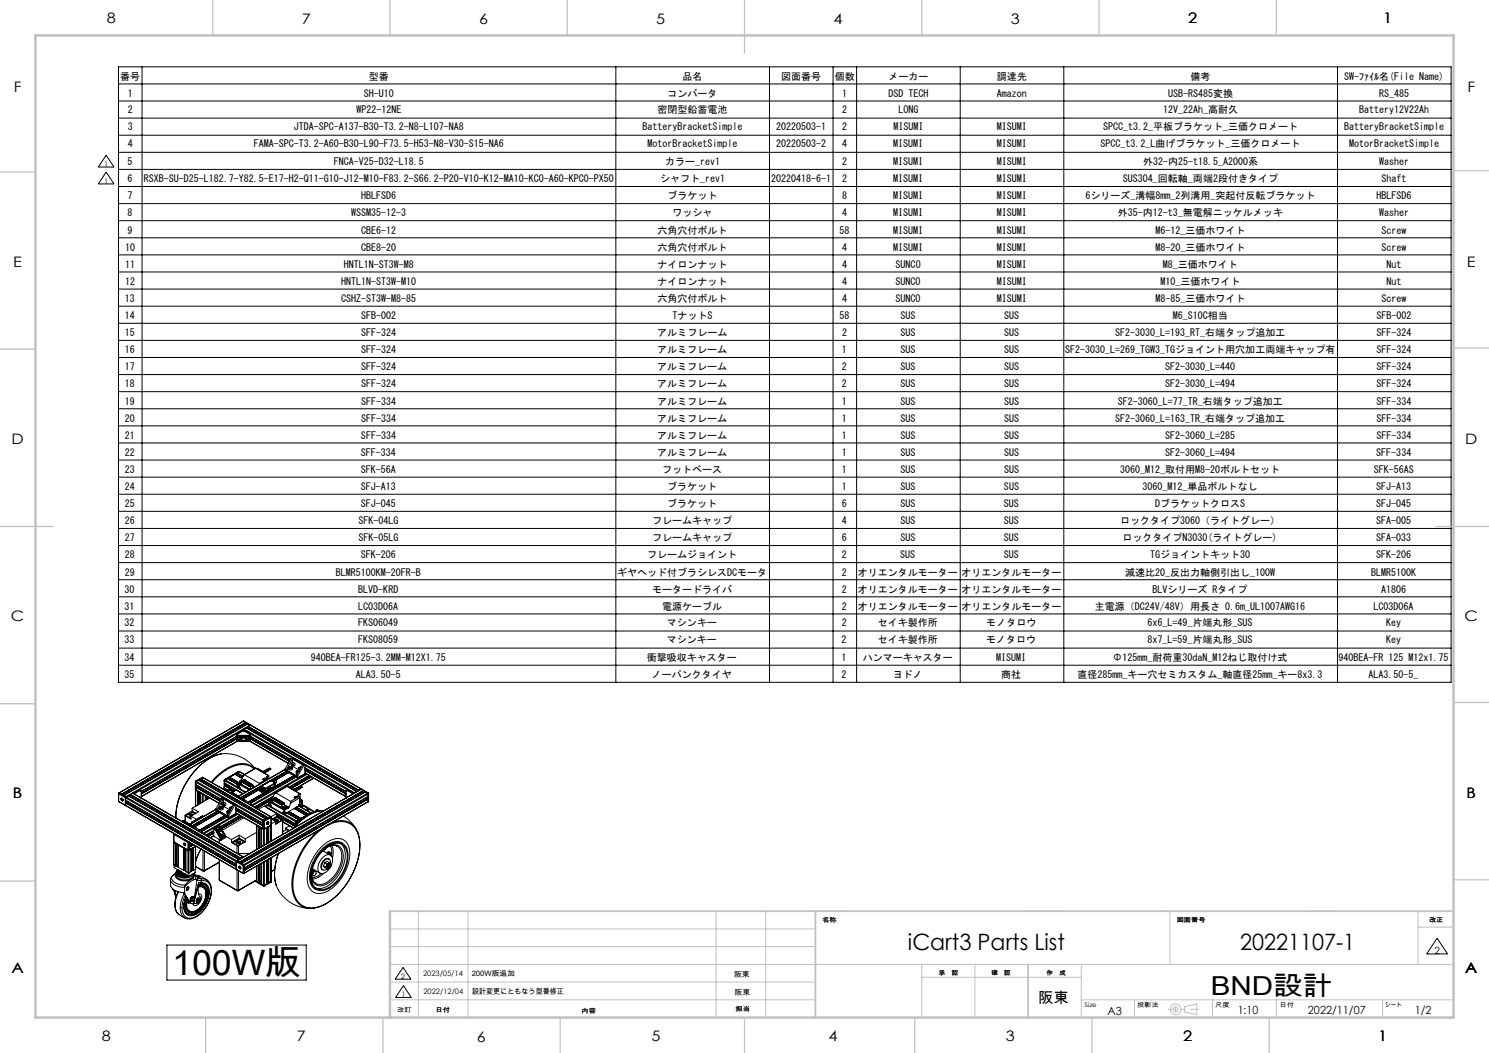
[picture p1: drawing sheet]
<svg xmlns="http://www.w3.org/2000/svg" width="420mm" height="297mm" viewBox="0 0 420 297" stroke-linecap="round" stroke-linejoin="round" font-family="sans-serif">
<defs><g id="words">
<text font-size="9.9" x="48.6" y="275">100W版</text>
<text font-size="7.4" x="341.6" y="280.7">BND設計</text>
<g font-size="6.3">
<text x="256.1" y="267.8">iCart3 Parts List</text>
<text x="349.8" y="267.8">20221107-1</text>
</g>
<text font-size="4.2" x="292.9" y="283">阪東</text>
<g font-size="4.1">
<text x="30.1" y="6.6">8</text>
<text x="85.1" y="6.7">7</text>
<text x="135.1" y="6.7">6</text>
<text x="185.1" y="6.7">5</text>
<text x="235.1" y="6.7">4</text>
<text x="285.1" y="6.7">3</text>
<text x="335.2" y="6.6">2</text>
<text x="390.2" y="6.6">1</text>
<text x="3.9" y="25.9">F</text>
<text x="413.9" y="25.9">F</text>
<text x="3.7" y="75.2">E</text>
<text x="413.7" y="75.2">E</text>
<text x="3.3" y="125.2">D</text>
<text x="413.3" y="125.2">D</text>
<text x="3.1" y="175.2">C</text>
<text x="413.1" y="175.2">C</text>
<text x="3.7" y="225.2">B</text>
<text x="413.7" y="225.2">B</text>
<text x="3.3" y="274.4">A</text>
<text x="413.3" y="274.4">A</text>
<text x="28.7" y="293.6">8</text>
<text x="83.7" y="293.7">7</text>
<text x="134.5" y="293.9">6</text>
<text x="183.7" y="293.7">5</text>
<text x="233.7" y="293.7">4</text>
<text x="283.7" y="293.7">3</text>
<text x="333.7" y="293.7">2</text>
<text x="388.7" y="293.7">1</text>
</g>
<g font-size="3.2">
<text x="312.4" y="286.2">A3</text>
<text x="349.1" y="286.1">1:10</text>
<text x="368.9" y="286.1">2022/11/07</text>
<text x="399.1" y="286.1">1/2</text>
</g>
<g font-size="2.8">
<text x="33.9" y="22.5">番号</text>
<text x="104.1" y="22.5">型番</text>
<text x="192.6" y="22.5">品名</text>
<text x="220.4" y="22.5">図面番号</text>
<text x="235.5" y="22.5">個数</text>
<text x="250.6" y="22.5">メーカー</text>
<text x="281.2" y="22.5">調達先</text>
<text x="335.8" y="22.5">備考</text>
<text x="379.2" y="22.5">SW-ﾌｧｲﾙ名(File Name)</text>
<text x="36" y="27.3">1</text>
<text x="102.6" y="27.3">SH-U10</text>
<text x="188.3" y="27.3">コンバータ</text>
<text x="237.6" y="27.3">1</text>
<text x="250.6" y="27.3">DSD TECH</text>
<text x="281.2" y="27.3">Amazon</text>
<text x="329.5" y="27.3">USB-RS485変換</text>
<text x="389" y="27.3">RS_485</text>
<text x="36" y="31.9">2</text>
<text x="100.5" y="31.9">WP22-12NE</text>
<text x="185.5" y="31.9">密閉型鉛蓄電池</text>
<text x="237.6" y="31.9">2</text>
<text x="253.4" y="31.9">LONG</text>
<text x="328.1" y="31.9">12V_22Ah_高耐久</text>
<text x="383.4" y="31.9">Battery12V22Ah</text>
<text x="36" y="41.6">4</text>
<text x="36" y="36.7">3</text>
<text x="71.6" y="41.6">FAMA-SPC-T3.2-A60-B30-L90-F73.5-H53-N8-V30-S15-NA6</text>
<text x="82.9" y="36.7">JTDA-SPC-A137-B30-T3.2-N8-L107-NA8</text>
<text x="181.3" y="36.7">BatteryBracketSimple</text>
<text x="182.7" y="41.6">MotorBracketSimple</text>
<text x="218.9" y="41.6">20220503-2</text>
<text x="218.9" y="36.7">20220503-1</text>
<text x="237.6" y="41.6">4</text>
<text x="237.6" y="36.7">2</text>
<text x="252" y="41.6">MISUMI</text>
<text x="252" y="36.7">MISUMI</text>
<text x="281.2" y="41.6">MISUMI</text>
<text x="281.2" y="36.7">MISUMI</text>
<text x="310.4" y="41.6">SPCC_t3.2_L曲げブラケット_三価クロメート</text>
<text x="311.1" y="36.7">SPCC_t3.2_平板ブラケット_三価クロメート</text>
<text x="379.2" y="36.7">BatteryBracketSimple</text>
<text x="380.6" y="41.6">MotorBracketSimple</text>
<text x="36" y="46.6">5</text>
<text x="94.2" y="46.6">FNCA-V25-D32-L18.5</text>
<text x="187.6" y="46.6">カラー_rev1</text>
<text x="237.6" y="46.6">2</text>
<text x="252" y="46.6">MISUMI</text>
<text x="281.2" y="46.6">MISUMI</text>
<text x="322.4" y="46.6">外32-内25-t18.5_A2000系</text>
<text x="389" y="46.6">Washer</text>
<text x="36" y="51.4">6</text>
<text x="40.5" y="51.4">RSXB-SU-D25-L182.7-Y82.5-E17-H2-Q11-G10-J12-M10-F83.2-S66.2-P20-V10-K12-MA10-KC0-A60-KPC0-PX50</text>
<text x="186.2" y="51.4">シャフト_rev1</text>
<text x="217.5" y="51.4">20220418-6-1</text>
<text x="237.6" y="51.4">2</text>
<text x="252" y="51.4">MISUMI</text>
<text x="281.2" y="51.4">MISUMI</text>
<text x="316.8" y="51.4">SUS304_回転軸_両端2段付きタイプ</text>
<text x="389.7" y="51.4">Shaft</text>
<text x="36" y="56.2">7</text>
<text x="101.9" y="56.2">HBLFSD6</text>
<text x="188.3" y="56.2">ブラケット</text>
<text x="237.5" y="56.2">8</text>
<text x="252" y="56.2">MISUMI</text>
<text x="281.2" y="56.2">MISUMI</text>
<text x="306.2" y="56.2">6シリーズ_溝幅8mm_2列溝用_突起付反転ブラケット</text>
<text x="388.3" y="56.2">HBLFSD6</text>
<text x="36" y="65.9">9</text>
<text x="36" y="61">8</text>
<text x="99.1" y="61">WSSM35-12-3</text>
<text x="101.9" y="65.9">CBE6-12</text>
<text x="185.4" y="65.9">六角穴付ボルト</text>
<text x="189.7" y="61">ワッシャ</text>
<text x="236.8" y="65.9">58</text>
<text x="237.5" y="61">4</text>
<text x="251.9" y="65.9">MISUMI</text>
<text x="251.9" y="61">MISUMI</text>
<text x="281.2" y="65.9">MISUMI</text>
<text x="281.2" y="61">MISUMI</text>
<text x="315.3" y="61">外35-内12-t3_無電解ニッケルメッキ</text>
<text x="325.9" y="65.9">M6-12_三価ホワイト</text>
<text x="389" y="61">Washer</text>
<text x="389.7" y="65.9">Screw</text>
<text x="35.3" y="70.7">10</text>
<text x="101.9" y="70.7">CBE8-20</text>
<text x="185.4" y="70.7">六角穴付ボルト</text>
<text x="237.5" y="70.7">4</text>
<text x="251.9" y="70.7">MISUMI</text>
<text x="281.2" y="70.7">MISUMI</text>
<text x="325.9" y="70.7">M8-20_三価ホワイト</text>
<text x="389.7" y="70.7">Screw</text>
<text x="35.3" y="75.5">11</text>
<text x="96.9" y="75.5">HNTL1N-ST3W-M8</text>
<text x="185.4" y="75.5">ナイロンナット</text>
<text x="237.5" y="75.5">4</text>
<text x="252.6" y="75.5">SUNCO</text>
<text x="281.2" y="75.5">MISUMI</text>
<text x="328" y="75.5">M8_三価ホワイト</text>
<text x="391.1" y="75.5">Nut</text>
<text x="35.3" y="80.3">12</text>
<text x="96.2" y="80.3">HNTL1N-ST3W-M10</text>
<text x="185.4" y="80.3">ナイロンナット</text>
<text x="237.5" y="80.3">4</text>
<text x="252.6" y="80.3">SUNCO</text>
<text x="281.1" y="80.3">MISUMI</text>
<text x="327.3" y="80.3">M10_三価ホワイト</text>
<text x="391.1" y="80.3">Nut</text>
<text x="35.2" y="90">14</text>
<text x="35.3" y="85.2">13</text>
<text x="96.2" y="85.2">CSHZ-ST3W-M8-85</text>
<text x="101.9" y="90">SFB-002</text>
<text x="185.4" y="85.2">六角穴付ボルト</text>
<text x="189.6" y="90">TナットS</text>
<text x="236.8" y="90">58</text>
<text x="237.5" y="85.2">4</text>
<text x="252.6" y="85.2">SUNCO</text>
<text x="254" y="90">SUS</text>
<text x="281.1" y="85.2">MISUMI</text>
<text x="283.3" y="90">SUS</text>
<text x="325.9" y="85.2">M8-85_三価ホワイト</text>
<text x="330.8" y="90">M6_S10C相当</text>
<text x="388.3" y="90">SFB-002</text>
<text x="389.7" y="85.2">Screw</text>
<text x="35.2" y="94.8">15</text>
<text x="101.9" y="94.8">SFF-324</text>
<text x="185.4" y="94.8">アルミフレーム</text>
<text x="237.5" y="94.8">2</text>
<text x="254" y="94.8">SUS</text>
<text x="283.2" y="94.8">SUS</text>
<text x="314.6" y="94.8">SF2-3030_L=193_RT_右端タップ追加工</text>
<text x="388.3" y="94.8">SFF-324</text>
<text x="35.2" y="99.6">16</text>
<text x="101.9" y="99.6">SFF-324</text>
<text x="185.4" y="99.6">アルミフレーム</text>
<text x="237.5" y="99.6">1</text>
<text x="254" y="99.6">SUS</text>
<text x="283.2" y="99.6">SUS</text>
<text x="300.5" y="99.6">SF2-3030_L=269_TGW3_TGジョイント用穴加工両端キャップ有</text>
<text x="388.3" y="99.6">SFF-324</text>
<text x="35.2" y="104.5">17</text>
<text x="101.8" y="104.5">SFF-324</text>
<text x="185.4" y="104.5">アルミフレーム</text>
<text x="237.5" y="104.5">2</text>
<text x="254" y="104.5">SUS</text>
<text x="283.2" y="104.5">SUS</text>
<text x="328.7" y="104.5">SF2-3030_L=440</text>
<text x="388.2" y="104.5">SFF-324</text>
<text x="35.2" y="109.3">18</text>
<text x="101.8" y="109.3">SFF-324</text>
<text x="185.4" y="109.3">アルミフレーム</text>
<text x="237.5" y="109.3">2</text>
<text x="254" y="109.3">SUS</text>
<text x="283.2" y="109.3">SUS</text>
<text x="328.7" y="109.3">SF2-3030_L=494</text>
<text x="388.2" y="109.3">SFF-324</text>
<text x="35.2" y="118.9">20</text>
<text x="35.2" y="114.1">19</text>
<text x="101.8" y="118.9">SFF-334</text>
<text x="101.8" y="114.1">SFF-334</text>
<text x="185.4" y="118.9">アルミフレーム</text>
<text x="185.4" y="114.1">アルミフレーム</text>
<text x="237.5" y="118.9">1</text>
<text x="237.5" y="114.1">1</text>
<text x="254" y="118.9">SUS</text>
<text x="254" y="114.1">SUS</text>
<text x="283.2" y="118.9">SUS</text>
<text x="283.2" y="114.1">SUS</text>
<text x="314.6" y="118.9">SF2-3060_L=163_TR_右端タップ追加工</text>
<text x="315.3" y="114.1">SF2-3060_L=77_TR_右端タップ追加工</text>
<text x="388.2" y="118.9">SFF-334</text>
<text x="388.2" y="114.1">SFF-334</text>
<text x="35.2" y="123.7">21</text>
<text x="101.8" y="123.7">SFF-334</text>
<text x="185.4" y="123.7">アルミフレーム</text>
<text x="237.5" y="123.7">1</text>
<text x="254" y="123.7">SUS</text>
<text x="283.2" y="123.7">SUS</text>
<text x="328.7" y="123.7">SF2-3060_L=285</text>
<text x="388.2" y="123.7">SFF-334</text>
<text x="35.2" y="128.6">22</text>
<text x="101.8" y="128.6">SFF-334</text>
<text x="185.4" y="128.6">アルミフレーム</text>
<text x="237.5" y="128.6">1</text>
<text x="254" y="128.6">SUS</text>
<text x="283.2" y="128.6">SUS</text>
<text x="328.7" y="128.6">SF2-3060_L=494</text>
<text x="388.2" y="128.6">SFF-334</text>
<text x="35.2" y="133.4">23</text>
<text x="101.8" y="133.4">SFK-56A</text>
<text x="186.8" y="133.4">フットベース</text>
<text x="237.5" y="133.4">1</text>
<text x="254" y="133.4">SUS</text>
<text x="283.2" y="133.4">SUS</text>
<text x="316" y="133.4">3060_M12_取付用M8-20ボルトセット</text>
<text x="387.5" y="133.4">SFK-56AS</text>
<text x="35.2" y="143">25</text>
<text x="35.2" y="138.2">24</text>
<text x="101.8" y="143">SFJ-045</text>
<text x="101.8" y="138.2">SFJ-A13</text>
<text x="188.2" y="143">ブラケット</text>
<text x="188.2" y="138.2">ブラケット</text>
<text x="237.4" y="143">6</text>
<text x="237.5" y="138.2">1</text>
<text x="254" y="143">SUS</text>
<text x="254" y="138.2">SUS</text>
<text x="283.2" y="143">SUS</text>
<text x="283.2" y="138.2">SUS</text>
<text x="322.3" y="138.2">3060_M12_単品ボルトなし</text>
<text x="325.8" y="143">DブラケットクロスS</text>
<text x="388.2" y="143">SFJ-045</text>
<text x="388.2" y="138.2">SFJ-A13</text>
<text x="35.2" y="147.9">26</text>
<text x="101.1" y="147.9">SFK-04LG</text>
<text x="183.9" y="147.9">フレームキャップ</text>
<text x="237.4" y="147.9">4</text>
<text x="254" y="147.9">SUS</text>
<text x="283.2" y="147.9">SUS</text>
<text x="315.9" y="147.9">ロックタイプ3060（ライトグレー）</text>
<text x="388.2" y="147.9">SFA-005</text>
<text x="35.2" y="152.7">27</text>
<text x="101.1" y="152.7">SFK-05LG</text>
<text x="183.9" y="152.7">フレームキャップ</text>
<text x="237.4" y="152.7">6</text>
<text x="254" y="152.7">SUS</text>
<text x="283.2" y="152.7">SUS</text>
<text x="316.6" y="152.7">ロックタイプN3030(ライトグレー)</text>
<text x="388.2" y="152.7">SFA-033</text>
<text x="35.2" y="157.5">28</text>
<text x="101.8" y="157.5">SFK-206</text>
<text x="182.5" y="157.5">フレームジョイント</text>
<text x="237.4" y="157.5">2</text>
<text x="254" y="157.5">SUS</text>
<text x="283.2" y="157.5">SUS</text>
<text x="324.4" y="157.5">TGジョイントキット30</text>
<text x="388.2" y="157.5">SFK-206</text>
<text x="35.2" y="167.2">30</text>
<text x="35.2" y="162.3">29</text>
<text x="94.7" y="162.3">BLMR5100KM-20FR-B</text>
<text x="101.1" y="167.2">BLVD-KRD</text>
<text x="174" y="162.3">ギヤヘッド付ブラシレスDCモータ</text>
<text x="183.9" y="167.2">モータードライバ</text>
<text x="237.4" y="167.2">2</text>
<text x="237.4" y="162.3">2</text>
<text x="241.9" y="167.2">オリエンタルモーター</text>
<text x="242" y="162.3">オリエンタルモーター</text>
<text x="271.2" y="167.2">オリエンタルモーター</text>
<text x="271.2" y="162.3">オリエンタルモーター</text>
<text x="317.3" y="162.3">減速比20_反出力軸側引出し_100W</text>
<text x="325.1" y="167.2">BLVシリーズ Rタイプ</text>
<text x="386.8" y="162.3">BLMR5100K</text>
<text x="389.6" y="167.2">A1806</text>
<text x="35.2" y="172">31</text>
<text x="101.1" y="172">LC03D06A</text>
<text x="186.7" y="172">電源ケーブル</text>
<text x="237.4" y="172">2</text>
<text x="241.9" y="172">オリエンタルモーター</text>
<text x="271.2" y="172">オリエンタルモーター</text>
<text x="308.9" y="172">主電源（DC24V/48V）用長さ 0.6m_UL1007AWG16</text>
<text x="387.5" y="172">LC03D06A</text>
<text x="35.1" y="176.6">32</text>
<text x="101.1" y="176.6">FKS06049</text>
<text x="188.1" y="176.6">マシンキー</text>
<text x="237.4" y="176.6">2</text>
<text x="247.6" y="176.6">セイキ製作所</text>
<text x="278.2" y="176.6">モノタロウ</text>
<text x="323.7" y="176.6">6x6_L=49_片端丸形_SUS</text>
<text x="391" y="176.6">Key</text>
<text x="35.1" y="181.4">33</text>
<text x="101.1" y="181.4">FKS08059</text>
<text x="188.1" y="181.4">マシンキー</text>
<text x="237.4" y="181.4">2</text>
<text x="247.6" y="181.4">セイキ製作所</text>
<text x="278.2" y="181.4">モノタロウ</text>
<text x="323.7" y="181.4">8x7_L=59_片端丸形_SUS</text>
<text x="391" y="181.4">Key</text>
<text x="35.1" y="191.3">35</text>
<text x="35.1" y="186.4">34</text>
<text x="87.6" y="186.4">940BEA-FR125-3.2MM-M12X1.75</text>
<text x="100.3" y="191.3">ALA3.50-5</text>
<text x="182.5" y="186.4">衝撃吸収キャスター</text>
<text x="183.9" y="191.3">ノーパンクタイヤ</text>
<text x="237.4" y="191.3">2</text>
<text x="237.4" y="186.4">1</text>
<text x="243.3" y="186.4">ハンマーキャスター</text>
<text x="251.8" y="191.3">ヨドノ</text>
<text x="281" y="186.4">MISUMI</text>
<text x="282.4" y="191.3">商社</text>
<text x="303.9" y="191.3">直径285mm_キー穴セミカスタム_軸直径25mm_キー8x3.3</text>
<text x="313.8" y="186.4">Φ125mm_耐荷重30daN_M12ねじ取付け式</text>
<text x="377.6" y="186.4">940BEA-FR 125 M12x1.75</text>
<text x="386" y="191.3">ALA3.50-5_</text>
<text x="404.6" y="268.9">2</text>
</g>
<g font-size="2.1">
<text x="29.4" y="47">1</text>
<text x="29.4" y="51.8">1</text>
<text x="119.3" y="275.2">2023/05/14</text>
<text x="133" y="275.2">200W版追加</text>
<text x="207.1" y="275.5">阪東</text>
<text x="113.1" y="276.1">2</text>
<text x="113.2" y="281.2">1</text>
<text x="119.4" y="280.3">2022/12/04</text>
<text x="133.2" y="280.3">設計変更にともなう型番修正</text>
<text x="207.2" y="280.6">阪東</text>
</g>
<g font-size="1.7">
<text x="232" y="260">名称</text>
<text x="331.9" y="260">図面番号</text>
<text x="403.1" y="260">改正</text>
<text x="264.8" y="274.9">承　認</text>
<text x="279.7" y="274.9">確　認</text>
<text x="295.2" y="274.9">作　成</text>
<text x="112.1" y="285.4">改訂</text>
<text x="122.9" y="285.4">日付</text>
<text x="164" y="285.7">内容</text>
<text x="207.5" y="285.1">担当</text>
<text x="305.9" y="284.2">Size</text>
<text x="320.7" y="284.2">投影法</text>
<text x="342.8" y="284.2">尺度</text>
<text x="360.9" y="284.2">日付</text>
<text x="390.7" y="284.2">シート</text>
</g>
</g></defs>
<g fill="none" stroke="#000" stroke-width=".28">
<path d="M33.4 18.8h375.9v173.6h-375.9zM40.1 18.8v173.6M173.7 18.8v173.6M217 18.8v173.6M235 18.8v173.6M241.6 18.8v173.6M270.8 18.8v173.6M300.1 18.8v173.6M377.3 18.8v173.6M33.4 28.5h375.9M33.4 33.3h375.9M33.4 38.1h375.9"/>
<path d="M33.4 23.7h375.9M29.9 48.6l2.3 3.3h-4.5zM29.9 43.8l2.3 3.3h-4.5zM33.4 43h375.9M33.4 47.8h375.9M33.4 52.6h375.9M33.4 57.4h375.9M33.4 62.2h375.9M33.4 67.1h375.9M33.4 71.9h375.9M33.4 76.7h375.9M33.4 81.5h375.9"/>
<path d="M33.4 86.4h375.9M33.4 91.2h375.9M33.4 96h375.9M33.4 100.8h375.9M33.4 105.6h375.9M33.4 110.5h375.9M33.4 115.3h375.9M33.4 120.1h375.9M33.4 124.9h375.9M33.4 129.8h375.9M33.4 134.6h375.9M33.4 139.4h375.9"/>
<path d="M33.4 144.2h375.9M33.4 149h375.9M33.4 153.9h375.9M33.4 158.7h375.9M33.4 163.5h375.9M33.4 168.3h375.9M33.4 173.2h375.9M33.4 178h375.9M33.4 182.8h375.9M33.4 187.6h375.9M56.6 219.8h.1M56.6 219.7h.1"/>
<path d="M56.6 219.8l18.9 10.9M56.6 219.7v.1M56.6 219.7l19 11M56.8 220l-.2 .4M57 219.3h.2M57 219.3h.1M57 219.3l-1.8 1M57.1 219.3l19.2 11M57.1 219.3l-1.8 1M57.2 219.3l-1.8 1.1M57.2 219.3l-.6 .4M57.2 219.3h-.1"/>
<path d="M57.2 219.3l19.2 11M57.3 219.3h-.1M62.3 212.7a16.6 16.6 0 0 0-10.4 9.1 18.7 18.7 0 0 0-2.3 8.9M62.4 212.7a10.4 10.4 0 0 1 9.5 4M62.4 212.7a16.8 16.8 0 0 0-10.7 9.6l-1.6 4.4-.5 4M63.3 219.9l-.1 .2M63.3 219.9h.1M63.4 219.9l-.1 .2M63.4 219.9l3.5 2M63.5 219.9l-.1 .3M64.1 219.6h.1M64.1 219.6l2.8 1.6"/>
<path d="M64.1 219.6l-.6 .3M64.7 219.3h.1M64.7 219.3l2.6 1.5M64.7 219.4h.1M64.7 219.4l2.5 1.4M65 219.5l-.2 .4M66.3 218.3l2 1.2M66.6 207.8l.1 .3M66.7 208.8l.3 .2M66.7 207.7l-26.8 15.5M66.7 208.2l-26.8 15.6 26.8-15.5M66.7 207.3l.3 .2"/>
<path d="M66.7 207.3v1.5M66.7 208.4l-26.8 15.5M66.7 208.9h.1M66.7 207.9h.1M66.7 207.9l.1 .6M66.8 207.2l-.1 .1M66.8 207.2l.2 .2M66.8 208.5v.1M66.8 207.9h.1M66.8 208.5h.1M66.8 207.8l-.1 .1M66.8 208.6h.1"/>
<path d="M66.8 207.8h.1M66.8 218.1h.1M66.8 218l1.7 1M66.8 218h.1M66.8 218.1v.1M66.8 218.2h.1M66.8 218.1l1.6 1M66.8 207.8v.1M66.8 207.8l.1 .1M66.9 207.8v.1M66.9 207.8h-.1M66.9 208.5v.1"/>
<path d="M66.9 208.5h.1M66.9 207.9h.2M66.9 207.6l.1 .1M66.9 207.6h.1M66.9 207.9h.1M66.9 208.5h.2M66.9 207.6v1.2M66.9 208.8h.1M67 209l-27.1 15.6M67 207.7h.1M67 208.8h-.1M67 208.8h.1"/>
<path d="M67 207.5h.1M67 207.6h.1M67 208.8l.1 .1M67 209h.1M67 207.5v.1M67 208.8v.2M67 207.6l.1 .1M67 207.6v.1M67 209l.1 .1M67 209l-27.1 15.7M67 207.4h.1M67 207.4v.1"/>
<path d="M67.1 208.7l-.1 .1M67.1 208.7v.1M67.1 207.4v.1M67.1 208.8v.1M67.1 207.7h.1M67.1 208.8h-.1M67.1 207.6h.1M67.1 209v.1M67.1 207.6l3.2 .1M67.1 209.1h3.2M67.1 207.4h3.2M67.1 207.5h3.2"/>
<path d="M67.1 207.5v1.2M67.1 208.9v.1M67.1 208.9h3.2M67.1 209h3.2M67.1 218.3l-.2 .4M67.1 207.9h-.2M67.1 208.5h-.2M67.1 208.5h.1M67.1 208.7h.1M67.1 207.9h.1M67.1 208.7l.1 .1M67.2 207.7h.1"/>
<path d="M67.2 208.7v.1M67.2 208.8h-.1M67.2 208.8h.1M67.2 208.8h3M67.3 217.6h.2M67.3 217.6h.1M67.3 217.6l-4 2.3M67.4 217.6l1.5 .9M67.4 217.6l-4 2.3M67.5 217.6l-.7 .4M67.5 217.6l-4 2.3M67.5 217.6h-.1"/>
<path d="M67.5 217.6l1.5 .8M67.6 217.6h-.1M67.7 207.7l-.1 .4 .5 .3M67.9 208.3l-.7 .4M68 208.3l-.8 .5M68 208.3h.4M68.1 219.9l-.2 .2M68.1 219.9l.4 .3M68.2 207.7l-.2 .6M68.2 208l.3 .1M68.3 207.7l-.1 .1a.32 .32 0 0 0-.2 .4 .32 .32 0 0 0 .4 .2 .32 .32 0 0 0 .2-.4l.1-.3 .1 .1M68.4 207.7l.2 .2"/>
<path d="M68.5 203.4l.1 .1M68.5 203.4l-34.9 20.2M68.6 207.9l-.3-.1-.1 .3h.3M68.6 207.9l-.1 .2M68.6 203.4h.2M68.6 203.4h.1M68.6 203.4h-.1M68.6 203.5l1.9 1M68.7 207.9h.1M68.7 205.9v.2M68.7 206.1l-1.9 1.1M68.7 206.1l1.9 1.1"/>
<path d="M68.7 203.4l1.8 1.1M68.7 203.4l-35 20.2M68.7 207.9l.4 .3M68.7 207.9v.1M68.7 205.9l13.6 7.8M68.7 205.9l-31.1 17.9M68.8 220v.6M68.8 220h.1M68.8 207.8l-.1 .1M68.8 207.8l.3 .1a.37 .37 0 0 1 .6 .1 .37 .37 0 0 1-.3 .6v-.1M68.8 207.7v.1M68.8 220l-.1 .1"/>
<path d="M68.8 203.4h-.1M68.8 203.4l1.8 1.1M68.8 205.6l-.1 .3M68.8 205.6l31.2 18M68.8 219.8l.1 .2M68.8 219.8l-.2 .3M69 218.5l-.3 .1-.6 1.3M69 218.5l4.1 2.4M69 204.1l.2 .4M69 220l.1 .1M69 220l-.3 .2M69 220l-.2 .2"/>
<path d="M69.1 207.8l.5 .2a.32 .32 0 0 1 .1 .5 .32 .32 0 0 1-.4 .1 .32 .32 0 0 1-.2-.4zM69.2 208.1l.3-.1 .1 .3h-.3M69.2 208.1l.1 .2M69.2 203.8l.1 .1M69.2 203.9h.1M69.3 207.7h-.1M69.3 204h.1M69.3 203.9l-34.9 20.2M69.3 203.9h.1M69.3 203.9v.1M69.3 203.9l-35 20.1M69.3 203.9l-34.9 20.1"/>
<path d="M69.3 208l-.1 .1M69.5 205.3h.1M69.5 205.3l31.1 18M69.5 205.3l-.7 .3M69.5 208.2l-.2 .1M69.7 208.5l.5 .3M69.8 204.2l-34.9 20.1M69.9 208.5l.3 .2M70 207.7l.1 .5-.4 .4M70 205l31.1 18M70 205v.1M70.1 205.1h.1"/>
<path d="M70.1 205.1l-.5 .2M70.1 205h-.1M70.1 204.9l31.1 18M70.2 208.8h.1M70.2 207.7h.1M70.2 208.7h.1M70.3 207.7h.1M70.3 208.7h.1M70.3 208.7l-.1 .1M70.3 207.7v1M70.3 207.4v.1M70.3 207.6h.1"/>
<path d="M70.3 208.8v.1M70.3 208.8h.1M70.3 209v.1M70.3 207.5v.1M70.3 208.9v.1M70.3 205.2l-.2 .4M70.3 208.7l.1 .1M70.3 208.7v.1M70.4 207.4h-.1M70.4 207.4v.1M70.4 209l10.9 6.3M70.4 209l-.1 .1"/>
<path d="M70.4 207.6l-.1 .1M70.4 207.6v.1M70.4 208.8h.1M70.4 207.5h-.1M70.4 207.6h-.1M70.4 207.6h.1M70.4 208.8l-.1 .1M70.4 209h-.1M70.4 209h.1M70.4 207.5v.1M70.4 208.8v.2M70.4 207.7h-.1"/>
<path d="M70.5 207.6l-.1 .1M70.5 207.6h-.1M70.5 208.8h-.1M70.5 204.5l.1 .1M70.5 207.6v1.2M70.5 204.5l-35 20.2M70.5 204.5h.1M70.6 204.5h.1M70.6 204.5h-.1M70.6 207.2l.1 .1M70.6 207.2l-.2 .2M70.7 208.8h.1"/>
<path d="M70.7 204.6l31.2 17.9M70.7 208.8l-.3 .2M70.7 207.7l11.3 6.5M70.7 207.3v1.5M70.7 207.3l-.3 .2M70.7 204.6l-.6 .3M70.7 208.4l11 6.3-11-6.3M70.7 204.6l31.1 17.9M70.7 208.3h.1M70.7 207.7v.6M70.7 208.3l11 6.3M70.8 208.3h-.1"/>
<path d="M71.1 208l-.1 .4M71.7 216.9a6.1 6.1 0 0 0-7.5 0l-2.4 1.8-2 2M71.8 216.8a5.9 5.9 0 0 0-7.2-.4l-2.5 1.6-2.5 2.6M72 216.7h.1M72 216.7l-3.2 1.8M72 216.7h.2M72.1 216.7l3.6 2.1M72.1 216.7l-3.1 1.8M72.2 216.7h-.1M72.2 216.7l3.6 2.1M72.4 216.8l.2-.1 1.7 1M74.2 219.8h-.1"/>
<path d="M74.3 219.9h.1M74.3 219.9h.1zM74.3 217.8l.5 .3M74.3 217.7l-.2 .1M74.3 217.7v.2M74.4 219.9h.1M74.4 219.8l-.1 .1M74.4 219.8v.1M74.6 219.5h.3M74.6 219.5l-.4 .3M74.6 219.5v.1M74.7 219.6v.1"/>
<path d="M74.7 219.6h.1zM74.8 218.1h-.1M74.8 218.1v.1M74.8 219.6l-.1 .1M74.8 219.6h.1M74.8 219.6v.1M74.9 219.6h.1M74.9 219.5l-.5 .4-.2-.1M74.9 219.5v.1M75.2 217l.2 .1M75.4 219l-.2 .3 .3 .3M75.4 219v.5"/>
<path d="M75.4 217.1l.6-.4-1.8 .9M75.4 217.1l-1.1 .7M75.5 219.6l.1 .2M75.5 219.6l-2.4 1.3M75.7 217.2l.7-.3-.6 .4M75.7 218.8l.1 .8M75.7 218.8l-.3 .2M75.8 217.3l-.2-.1-1.2 .7M75.8 217.3l-1.1 .7M77 219.9l.5 .3M77 219.9l-.1 .4M77 219.9l.4-.2 .4 .3"/>
<path d="M77.2 219.9h.3zM77.3 220h.1M80.4 217l-13.1 7.6M80.4 217.1l-13.1 7.5M80.4 217l3.5 2M80.4 217v.3l3.5 2.1M80.4 216.9v.1M80.4 216.9l.3 .2M80.8 217.6l-12.9 7.4M80.9 217.7l.3 .3M80.9 217.7l-12.9 7.3M81.4 217.9l-3.6 2.1"/>
<path d="M81.4 216.4l.1 .6 .4 .2 .5-.2v-.6M81.4 216.8l-.7 .3M81.5 216.3l.4-.2a.32 .32 0 0 1 .4 .2 .32 .32 0 0 1-.1 .4 .32 .32 0 0 1-.4 0zM81.6 216.2h.1M81.8 216.2l-.1 .3 .3 .1 .1-.3M81.8 216.2l.3 .1M81.8 216.2v.3M82.1 216.3v.2M82.1 215.5a.37 .37 0 0 1 .6 .1 .37 .37 0 0 1-.2 .5M82.2 213.9l3.5 2M82.2 213.9l-1.8 3M82.2 215.4l.5 .2a.32 .32 0 0 1 .1 .4 .32 .32 0 0 1-.4 .1 .32 .32 0 0 1-.2-.3z"/>
<path d="M82.2 213.8v.1M82.2 213.8l.3-.1 3.5 2M82.2 213.8l3.5 2.1M82.2 215.3l.6-.3 .3 .3 .1 .5-.5 .3M82.2 216.2h.1a.37 .37 0 0 1-.4 .5 .37 .37 0 0 1-.3-.5M82.2 215.6l.2-.1 .3 .3-.3 .1M82.2 215.6l.2 .3M82.4 215.5l-.2 .1M82.5 216.1l1.9 1a.29 .29 0 0 1-.1-.5 .29 .29 0 0 1 .4 .1M82.5 214.1l-1.8 3M82.5 214.1h.1M82.5 216.1l-.2 .2"/>
<path d="M82.5 214.1v1M82.5 216.1h.1M82.6 215.7l-.2 .2M82.9 218.8l-12.8 7.4M83 218.9l.2 .2M83 218.9l-12.8 7.4M83.2 219.1h.1M83.2 219.2h.1M83.5 219.1l-12.8 7.5M83.5 217.7l.1 .5 .2 .2M83.6 218.8h.1M83.6 218.8l.3 .2"/>
<path d="M83.7 217.5a.3 .3 0 0 0-.1 .4 .3 .3 0 0 0 .4 .1M83.7 217.4v.1M83.9 219v.4M83.9 219h.1M84 217.5h.2M84 217.5l-.2 .2 .3 .1M84 217.5v.3M84.2 217.8h-.1M84.2 217.5v.1M84.2 217.5l.1 .1M84.3 217.4h-.2a.29 .29 0 0 0-.4 0 .29 .29 0 0 0 0 .4l.4 .1M84.4 216.8l.1 .3"/>
<path d="M84.5 217.1h.1M84.5 216.7l-.1 .1M84.6 217l-.1 .1M84.7 216.8h-.3M84.7 216.8h.1M84.8 216.7a.26 .26 0 0 0-.3-.2 .26 .26 0 0 0-.2 .3M85 216.3l-.6 .2M85.3 215.7l-1.7 3.1M85.4 215.7h.1M85.7 215.9l-1.8 3.1M85.7 215.9h.1M86 216.6l11.5 6.6"/>
<path d="M86 217.1l11.5 6.7M86 218.1l11.4 6.6M86 217.2l11.5 6.7M86 215.7l-.3 .2M86 218l11.4 6.6M86 215.7v2.5l-2.1 1.2M86 215.9l13.8 7.9M86.3 218.2l-15.4 8.9M86.3 216.9l-.1 .3M86.3 216.9h.1M86.3 216.8v.1M86.6 218.4l-15.4 8.9"/>
<path d="M87.2 218.8l-5.5 3.1M87.7 219l-5.5 3.2 5.5-3.2M88.2 219.6l-5.2 3.1 1.2-.6v.2l-1 .6 .4 .3M88.3 219.4l-.1 .2M88.3 219.6h-.1M88.4 219.5l-.1 .1M88.4 219.5l-5.5 3.1M88.4 219.4v.1M33.4 226l.1 .1M33.4 223.8l.1 .1M33.4 226h.1M33.4 223.8v2.2"/>
<path d="M33.5 226v.1M33.5 226l1.8 1.1M33.5 223.9l1.8 1.1M33.5 223.9v2.1M33.5 223.7l-.1 .1M33.5 223.7h.1M33.5 226.1l1.9 1.1M33.6 223.6h.1M33.6 223.6l-.1 .1M33.6 223.7l-.1 .2M33.6 223.7l1.9 1M33.7 223.6l1.8 1.1"/>
<path d="M33.7 223.6l-.1 .1M34.2 225.2l.4 .1a.26 .26 0 0 1 .1 .4 .26 .26 0 0 1-.3 .1zM34.2 225.2l.4 .1v.5l-.3-.1zM34.2 225.2v.4l.4 .2M34.2 225.2h.2M34.2 225.2h.1M34.2 225.4h.2M34.2 225.4l.2 .1M34.2 225.4h.1M34.4 225.4v-.1v.4M34.4 225.5v.2M34.4 225.4h.1"/>
<path d="M34.4 225.7h.1M34.4 225.2l.2 .6M34.4 225.5l.2 .1h-.2M34.6 225.8h.1M35.3 225h.2M35.3 227.1h.2M35.3 227.1l.1 .1M35.3 225v2.1M35.4 227.2h.1M35.5 227.2v.1M35.5 224.7l-.2 .3M35.5 224.7l.1 .1"/>
<path d="M35.5 225.8l31.2 18M35.5 227.2l31.1 18M35.5 225.1l31.1 17.9M35.5 225.1v.7M35.5 226.5v.7M35.5 226.5l31.1 17.9M35.5 225.8h.1M35.5 226.5h.1M35.5 226.4l31.1 18M35.5 226.4h.1M35.5 224.7h.1M35.6 226.4l31 18"/>
<path d="M35.6 226.4h-.1M35.6 226.4h.1M35.6 224.8l-.1 .3M35.6 224.8l31.1 18M35.6 225.9v.5M35.7 225.9v.5M35.9 226l-.2 .2M36.1 226.1l-.4 .2M36.1 226.1l-.2 .4M36.2 224.5h.1M36.2 224.5l31.2 18M36.2 224.5l-.6 .3"/>
<path d="M36.8 224.2l31.1 17.9M36.8 224.1l31.1 18M36.8 224.1v.1M36.8 224.2v.1M36.8 224.3h.1M36.8 224.3l-.4 .2M36.8 224.2h.1M36.8 224.1h.1M37.1 224.4l-.2 .4M37.4 223.7l31.3 18-.8 .4M37.4 223.7l-.6 .4M37.5 223.7h-.1"/>
<path d="M39.5 223h.1M39.5 223l.3 .1M39.5 223l-1.6 .9M39.8 223.1h.1M39.8 225v.1M39.8 225h.1M39.8 223.1l.1 .1M39.8 223.1v1.9M39.9 223.2v1.8M39.9 225l.1 .1M39.9 225v.1M49 237.4l.1 .2z"/>
<path d="M49 235.3h.1M49 235.3v2.2M49 237.5v6.4M49 237.5l.7 .5M49 237.5l4 2.3M49 235.3l4 2.3M49.1 235.1l-.1 .2M49.7 238h.1M49.7 238v6.3M49.7 237.9v.1M49.8 238v6.2M50.3 238.2v6.4"/>
<path d="M50.3 238.3l1.5 .9M50.3 238.3h.1M51.4 231.6l3.5 2.1M51.4 231.6v.1M51.7 231.5l5.3 3v.4M51.7 231.5h.1M51.7 231.5l-.3 .1M51.8 239.2h.1M51.8 239.2v6.3M51.9 239.2h.1M51.9 237.8l.4 .2a.27 .27 0 0 1 .1 .3 .27 .27 0 0 1-.3 .2l-.3-.3zM51.9 237.8v.5l.4 .2"/>
<path d="M51.9 239.2v6.2M51.9 238.1l.3 .1M51.9 238.1l.3 .2M51.9 238.1h.1M52 231.7h.1M52.1 238v.3M52.1 238h.1M52.1 238.3h.1M52.1 238.1h.1M52.2 230v1.7M52.2 238.2v.1M52.2 238.2h.1"/>
<path d="M52.2 238.3h.1M52.3 230.1l1.6 .9v-.8M52.3 230.1v1.7M52.4 239.5v6.3M52.4 239.6h.1M52.4 239.6l.6 .3M52.4 239.5h.1M52.4 230h.1M52.4 230l1.5 .9M52.5 239.5h-.1M53 239.9h.3M53 237.6h.3"/>
<path d="M53 239.7h.3M53 239.7v.1M53 237.6v2.1M53 239.9v6.3M53 239.8h.2M53.1 237.4l-.1 .2M53.3 237.5v.1M53.3 239.7l-.1 .1M53.3 237.6v2.1M53.3 239.9v7.2M53.3 239.8h-.1M53.4 237.6h.1"/>
<path d="M53.4 239.7l-.1 .1M53.4 237.6v2.1M53.4 237.6h-.1M53.4 239.7h-.1M53.4 229.9l.5 .4M53.8 239.5h.1M53.8 232.7h.1M53.9 230.2l1.5 .9M53.9 239.5h.1M53.9 239.6l-.6 .3M53.9 239.5v6.3M54 237.9l-.6 .4"/>
<path d="M54.1 231.9h.1M54.1 232v.2M54.1 231.9v.1M54.2 228.8l-1.9 1.1v.2M54.2 229l-1.8 1M54.2 228l1.8 1-2.1 1.2M54.2 228.9l-1.8 1.1M54.2 228.8l1.1 .6M54.2 228.9l.9 .6M54.2 229l.9 .5M54.2 228v.8M54.2 228.9v.1"/>
<path d="M54.3 229.9l-.2-.2-.3 .1 .3 .3M54.3 233l7.1-4.1-7 4.1M54.4 239.2v6.2M54.5 239.2h.1M54.4 238.2l-1 .7 1.1-.7M54.5 239.2v6.3M54.5 238.3l-1.1 .6M54.6 229.8l-.6-.3a.37 .37 0 0 0-.6 .3 .37 .37 0 0 0 .5 .4M54.9 233.3h.1M54.9 233.7v.1M55.1 222.6l.1 .2M55.1 220.5l.1 .1"/>
<path d="M55.1 222.6l.1 .1M55.1 220.5v2.1M55.1 238.9l-.6 .3M55.1 238.9v6.2M55.1 222.8v4.6M55.2 222.8v.1M55.2 222.7v.1M55.2 220.6l7.6 4.4M55.2 220.6v2.1M55.2 222.7l6.6 3.9M55.2 238.7l-.1 .2M55.2 238.8l-.1 6.3"/>
<path d="M55.2 222.9l.6 .3M55.2 222.9v4.5M55.2 220.3l-.1 .2M55.2 220.3h.1M55.2 222.8h.1M55.2 238.6l-1.8 1.1M55.2 222.7l.1 .1M55.2 221.3l7.2 4.2M55.2 221.3h.1M55.3 233.5l-.4 .2M55.3 222h-.1M55.3 222l6.8 4"/>
<path d="M55.3 238.7l-2 1.1M55.3 222h.1M55.3 222l6.9 3.9M55.3 222.8l6.5 3.8M55.3 220.3l-.1 .3M55.3 220.3l.1 .1M55.4 221.9h.1M55.4 221.9l6.8 4M55.4 221.9l-.1 .1M55.4 220.4l-.2 2.3M55.4 220.4l19.1 11M55.7 231h.1"/>
<path d="M55.7 231l-1.6 .9M55.7 230.9v.1M55.7 230.9l.1 .1M55.8 231l.1 .1M55.8 231h.1M55.8 231l.2 .1M55.8 223.2h.1M55.8 223.2v3.8M55.9 221.7l-.3 .4M55.9 223.2v3.8M55.9 223.2h.1M55.9 230.9h.1"/>
<path d="M55.9 230.9h-.2M56 223.2v3.7M56 230.9h-.1M56 230.9h.1M56 220h.1M56 220l19 11M56.2 230.8h.1M56.2 230.7v.1M56.2 230.7l.1 .1M56.2 230.7h.1M56.2 230.8l-.2 .1M56.3 230.8h.1"/>
<path d="M56.3 230.7h-.1M56.3 230.7h.1M56.3 230.7l.1 .1M56.3 230.7v.1M56.4 230.8h.1M56.4 223.6l.6 .4M56.4 223.5v3.2M56.4 223.6h.1M56.5 223.5l-.1 .1M56.7 239.5l-1.5 3.3zM56.8 230.4h.1M56.8 230.4l-.5 .3"/>
<path d="M56.8 230.4l.1 .1M56.9 230.3v.1M56.9 230.4h.1M56.9 230.4h-.1M56.9 230.5l-.5 .3M56.9 230.3h.1M56.9 230.5h.1M56.9 230.4v.1M56.9 234.5l7.1-4.1-7.1 4.1M57 230.3h-.1M57 230.3h.1M57 224h.2"/>
<path d="M57 224v2.3M57.1 230.3h-.1M57.1 230.3l-.2 .1M57.1 230.2h.1M57.1 230.2l-3 1.7M57.1 230.2l-.1 .1M57.1 230.2l.3 .1M57.2 239.8v5.7M57.3 224v2.2M57.9 224.4v1.4M58.4 224.6v.9M58.5 224.7v.8"/>
<path d="M58.5 235.8l1.8-1-1.8 1M59.2 225.1h.1M59.2 225.1l-5 2.9M60 234.5l.1 .4M60.3 233.6l.3 .1M60.3 234.3l-2.2 1.3M60.3 234.9l-1.7 1M60.3 235.8l-1 .5M60.3 233.6v2.3l1.9 1.1M60.3 233.6l.3 .2M60.3 235.7l-1 .6M60.6 233.8h.1"/>
<path d="M60.6 233.7l.1 .1M60.6 233.7v.1M60.6 233.8l1.6 2.8M60.7 233.8h.1M60.7 233.8l1.6 2.8M60.7 233.6h.1M60.7 233.6l.1 .1M60.7 233.6l-.1 .1M60.8 233.6h-.1M60.8 233.6v.1M60.8 233.6h.1M60.8 233.4v.1"/>
<path d="M60.8 233.4h.1M60.8 233.7l1.6 2.8M60.8 233.7l-.1 .1M60.8 233.7h.1M60.8 233.5h.1M60.8 233.4h.2M60.9 233.7h.1M60.9 228.3l-7.4 4.2M60.9 228.3v.3l3.5 2M60.9 228.4l-7.3 4.1M60.9 228.3l3.5 2M60.9 228.2v.1"/>
<path d="M60.9 228.2l3.5 2M60.9 233.7v.1M60.9 233.3l-.1 .1M60.9 233.3l.1 .1M60.9 233.5l.2 .1zM61 233.5h.1M61 233.4v.1M61.1 234.2l.4-.2 .5 .2M61.2 228.4h.1M61.3 228.9l-7.1 4M61.5 233h.1M61.4 228.9l.3 .4"/>
<path d="M61.4 233l.1 .1M61.4 233h.1M61.4 233l-.5 .3M61.4 234.7l.1-.1a.34 .34 0 0 1 .2-.4 .34 .34 0 0 1 .4 .3 .34 .34 0 0 1-.2 .4l-.2 .2M61.5 233v.1M61.5 233.1l-.5 .3M61.5 233.1l.1 .2zM61.5 233.1h.1M61.5 233.1v.1M61.6 234.7l.2 .1M61.7 233v.2M61.7 233h.1"/>
<path d="M61.7 233.3h.2M61.7 235v.1M61.7 233l-1 .6M61.7 233.3v.8M61.7 233.3h.1M61.7 233.2h.2M61.7 233.2l-.8 .5M61.7 233.2h.1M61.8 235v.1M61.8 234.4l.1 .1M61.8 233v.1M61.8 233h-.1"/>
<path d="M61.8 233h.1M61.8 233l.1 .1M61.8 235.1l1.5 .8M61.8 235.1l-.1 .1M61.8 236.8v1M61.8 233.1l.1 .1M61.8 233.1l-.1 .1M61.9 233.1h.1M61.9 234.9v.1M61.9 229.2l-7.1 4M61.9 233.2h.1M61.9 233.1l1.6 2.8"/>
<path d="M61.9 235l-.1 .1M61.9 233.3v.9M61.9 233.3l1.4 2.5M61.9 235l1.4 .8M61.9 227.7l.1 .6 .4 .1 .5-.1v-.6M61.9 228l-.7 .4M61.9 236.8v1M61.9 232.9l.1 .1M61.9 232.9l-.1 .1M61.9 234.5h-.3l-.1 .3h.3M61.9 234.5l-.1 .3M62 232.9h-.1"/>
<path d="M62 232.9v.1M62 232.9l-.3-.1 .2 .1M62 227.6l.4-.2a.32 .32 0 0 1 .4 .1 .32 .32 0 0 1-.1 .5 .32 .32 0 0 1-.4-.1zM62 233l-.1 .1M62 233h.1M62 233l1.6 2.8M62.1 227.5a.37 .37 0 0 0 .3 .5 .37 .37 0 0 0 .4-.5M62.1 234.4a.32 .32 0 0 0-.4-.2 .32 .32 0 0 0-.3 .4v.1M62.1 234.4v.1M62.1 235.8l.4-.1 .3 .2-.6 .2M62.1 227.5h.1M62.1 235.9l.4-.1 .1 .3"/>
<path d="M62.2 236.6v.1M62.2 236.7h.1M62.2 237h.1M62.2 236.7v.3M62.3 236.6h-.1M62.3 236.6v.1M62.3 236.1h.2M62.3 236.7v.3M62.3 227.5l-.1 .3 .5-.1-.1-.2M62.3 227.5h.3M62.3 227.5v.3M62.4 236.4h.1"/>
<path d="M62.4 236.5v.1M62.4 236.5l-.1 .1M62.4 236.5h.1M62.4 236.5l.1 .1M62.4 236.4l.1 .1M62.5 236.6h-.1M62.5 236.6h.1M62.5 236.5h-.1M62.5 236.5v.1M62.6 227.5v.3M62.6 226.8a.37 .37 0 0 1 .6 0 .37 .37 0 0 1-.2 .6l1.9 1.1M62.6 226.8h.1"/>
<path d="M62.6 225.1l3.6 2.1M62.6 225.1l-1.7 3.1M62.7 226.6l.5 .3a.32 .32 0 0 1 .1 .4 .32 .32 0 0 1-.5 .1 .32 .32 0 0 1-.1-.4zM62.7 225.1h-.1M62.7 225.1l.3-.2 3.5 2.1M62.7 225.1l3.5 2M62.7 226.5l.6-.2 .3 .3 .1 .5-.5 .3M62.7 227.5h.1M62.7 226.9l.3-.1 .1 .3h-.3M62.7 226.9l.1 .2M62.9 226.8l-.2 .1M63 226.4v-1.1l-1.8 3.1"/>
<path d="M63 227.4l-.2 .1M63 227.4h.1M63.1 227l-.3 .1M63.2 222.2l.1 .1M63.2 220.1h.1M63.2 220.1v2.1M63.3 235.9h.1M63.3 222.3h.1M63.3 220.1l.1 .1M63.3 220.1v2.2M63.3 235.9l.1 .1M63.3 235.9l-.9 .5"/>
<path d="M63.3 222.3l1 .6M63.3 235.8h.1M63.3 235.8v.1M63.4 235.8v.1M63.4 235.8l-.1 .1M63.4 236h.1M63.4 222.3l-.4 .3 .3-.3M63.4 220.9l5.1 3zM63.4 220.2v2.1M63.4 222.3l1 .6M63.4 220.2l5.7 3.3M63.4 221.6l2.7 1.5"/>
<path d="M63.4 221.6h.1M63.4 221.5l2.8 1.6M63.4 221.5v.1M63.4 235.9v.1M63.4 235.9l.1 .1M63.5 235.9h.1M63.4 236l.1 .1M63.5 221.5l-.1 .1M63.5 221.5h.1M63.5 235.9v.1M63.5 221.5l2.7 1.6M63.5 236h.1"/>
<path d="M63.5 222.4l-.4 .3M63.5 236.1l-1.2 .6M63.5 236v.1M63.6 235.8v.1M63.6 235.8l-.1 .1M63.6 235.8h.1M63.6 235.8l.1 .1M63.6 235.9l-.1 .1M63.6 236.2l-1.3 .8M63.7 235.9l1.6 .9M63.7 236.2h.1M63.7 235.9h.1"/>
<path d="M63.7 235.9l-.1 .3M63.8 230.5l-.3-.3-7 4 7-4.1-7.2 4M64 223.1l.9-.4 1 .5M64 221.3l-.2 .3M64 228.9v.6l.3 .1M64.2 228.7a.3 .3 0 0 0-.1 .4 .3 .3 0 0 0 .4 .1M64.4 230.3v.3M64.4 230.2v.1M64.4 223.4l.9 .2M64.5 228.7l-.2 .3h.3M64.5 228.7l.2 .1M64.5 228.7v.3"/>
<path d="M64.7 228.8v.1M64.7 228.8h.1M64.8 222.8h.2M64.8 222.9h.2M64.8 222.8l-.7 .4M64.8 222.9l-.6 .4M64.8 222.8v.1M64.8 228.7l-.2-.1a.32 .32 0 0 0-.4 0 .32 .32 0 0 0-.1 .5 .32 .32 0 0 0 .5 0M64.9 228.1l.1-.1 .2 .1M64.9 228.1l.1 .3M65 222.8l.8 .5M65 222.9l.7 .4"/>
<path d="M65 222.8v.1M65 228.4h.1M65 228l-.1 .1M65.1 228.3l-.1 .1M65.1 223.8l3.5 1.9M65.2 228a.3 .3 0 0 0-.5-.1 .3 .3 0 0 0 .2 .5v.1M65.3 227.9h-.1a.26 .26 0 0 0-.3-.2 .26 .26 0 0 0-.2 .3M65.3 236.8v.8M65.3 237.6l1.6 .9M65.5 227.6l-.7 .2M65.6 237.6l1.8-1 1.5 .8-1.8 1.1zM65.8 223.7h.1"/>
<path d="M65.8 227l-1.8 3.1M66.2 227.2l-1.8 3M66.2 227.1v.1M66.5 227.8l7.8 4.5M66.5 228.4l7.8 4.5M66.5 229.3l7.8 4.5M66.5 227.1l7.8 4.5M66.5 227l-.3 .1M66.5 227v2.4l-2.1 1.2M66.6 222.8l-1.6 .9-.3-.1M66.7 237.5a.63 .63 0 0 0 .6 .5 .63 .63 0 0 0 .6-.5M66.7 237.4l.5-.2a.44 .44 0 0 1 .5 .1 .44 .44 0 0 1 0 .6 .44 .44 0 0 1-.6 0l-.3-.2z"/>
<path d="M66.8 229.5l-9.6 5.6M66.8 228l-.1 .5M66.9 238.5h.4M66.9 238.5v2.2M66.9 222l.2 .2M66.9 221.1v.9M67.1 221.3v.9M67.1 221.3l.3 .2M67.1 222.2l.6 .3M67.1 229.7l-9.7 5.5M67.3 238.5v2.2M67.4 221.5v.1"/>
<path d="M67.4 235.6l-2.1 1.2M67.4 235.6l1.8 1M67.4 236.4l-2.1 1.2M67.4 236.4l1.8 1M67.4 236.6l1.4 .9M67.4 236.6l-1.7 1.1M67.4 235.6v.8M67.4 236.6h.1M67.4 221.6l.1 .4M67.5 222v.1M67.5 221.6v.5M67.5 221.6h-.1"/>
<path d="M67.5 221.5h-.1M67.5 221.3l2.8 1.6M67.5 221.3v.3M67.5 222h.1M67.5 222.1l.1 .1M67.5 222.1l.2 .2M67.5 224.8h.1M67.5 222.1h.1M67.6 220.6l-.6 .4 .1 .3M67.6 220.6l.3 .4M67.6 220.6v.1M67.6 221v.2"/>
<path d="M67.6 221l-.4 .1 .3 .2M67.6 222.2l.1 .1M67.6 222.2h.1M67.7 220.6l.3 .3v-.3M67.7 220.6v.1M67.7 220.3l.3 .3M67.7 220.3v.3M67.7 222.3v.2M67.7 222.3h.1M67.7 222.5l1.6 .9M67.7 230l-5.5 3.2M67.7 222.5h.1"/>
<path d="M67.9 221h.1M67.9 220.1l-.2 .2M67.9 220.1l.3 .2M67.9 221l-.4 .3M68 220.6l-.1 .4M68.1 221.2l2.5 1.5M68.1 220.5l2.5 1.4M68.1 220.5v.8M68.1 221.3h.1M68.2 220.4l-.1 .1M68.2 220.3l.3 .2M68.2 220.3v.2"/>
<path d="M68.2 230.3l-5.8 3.3 5.9-3.3M68.3 230.4l-5.9 3.3M68.3 220.3h-.1M68.3 220.3h.1M68.4 220.3h.1M68.4 220.3l.4 .2M68.4 220.3l.1 .1M68.4 220.3l.2 .1M68.5 220.5v.1M68.5 220.4l-.2 .2M68.5 220.4h.1M68.5 220.5l.1 .3"/>
<path d="M68.5 220.5l1.6 .9M68.6 220.3h.1M68.6 220.1h.1M68.6 220.1v.3M68.6 220.2l-.3 .3M68.6 220.4v.1M68.6 220.4h.1M68.6 225.4h.1M68.6 220.4l-.1 .1M68.6 225.7v.1M68.7 220.5h-.2M68.7 220.5h.1"/>
<path d="M68.7 220.7l-.1 .1M68.7 220.4v.1M68.7 220.1h-.1M68.7 220.2h.1M68.7 220.1v.4M68.7 220.1h.1M68.7 220.3h.1M68.7 220.3v.1M68.8 220.2h.1M68.7 220.4h.1M68.8 220.1h.1M68.8 220.5h.1"/>
<path d="M68.8 230.6l-6.1 3.6M68.8 220.5l-.2 .3M68.9 220.6l-.2 .2M68.9 220.6h.1M68.9 220.5h.1M68.9 220.2h.1M68.9 220.4h.1M68.9 220.3h.1M68.9 225.6l-3.5-2.1 5.3 3.1v.4M68.9 225.6l-.3 .1M68.9 220.2v.4M68.9 220.1v.1"/>
<path d="M69 220.1h.1M69 220.6v.1M69 220.1l-.1 .1M69 225.6h-.1M69 220.6l-.1 .2M69 220.7l-.1 .2M69 220.7h.1M69.1 220.7h.1M69.1 220.3h-.2M69.1 220.3l-.1 .4M69.1 220.5h.1M69.1 220.4h.1"/>
<path d="M69.1 220.3h.1M69.1 220.5l.2 .1M69.1 220.5v.1M69.1 220.6h.1M69.1 220.2v.1M69.1 220.2v.4M69.1 220.7l.2 .1M69.1 220.8h.2M69.1 220.7v.2M69.1 220.7v.1M69.2 220.8h.1M69.2 220.8h-.1"/>
<path d="M69.2 236.6v.8M69.2 237.4l-1.9 1.1M69.2 220.1l.1 .1M69.2 220.1l-.3 .2M69.3 220.8h.1M69.3 220.6h-.2M69.3 220.5v.1M69.3 220.2h-.2M69.3 220.2v.4M69.3 220.5h.1M69.3 220.4h.1M69.3 220.2l.9 .5"/>
<path d="M69.3 220.6h.1M69.3 220.6l.2 .1M69.3 220.6v.1M69.3 220.8v.1M69.3 220.2v.1M69.3 220.8l.2 .1M69.3 220.9h.1M69.3 220.8l-.1 .3 .2-.2M69.3 220.4v.1M69.3 220.5l.1 .1M69.4 220.4v.2M69.4 220.3h-.1"/>
<path d="M69.4 220.9h.1M69.4 220.6l.1 .1M69.4 220.5v.1M69.4 220.4v.1M69.4 220.6h.1M69.4 220.6h-.1M69.4 220.5h.1M69.4 220.5l.1 .2M69.5 220.5h.1M69.5 220.7h.1M69.5 220.9h.1M69.5 220.7l.1 .1"/>
<path d="M69.5 220.8h.1M69.5 220.8h.2M69.5 220.7v.1M69.5 220.3l-.1 .1zM69.5 220.9l.1 .1M69.5 221h.1M69.5 220.9l-.1 .3M69.5 220.9v.1M69.5 220.5v.2M69.6 221l-.2 .1M69.6 221l.1 .1M69.6 220.6l-.1 .1"/>
<path d="M69.6 220.7v.1M69.6 221h.1M69.6 220.7h.1M69.6 220.7h-.1M69.6 220.6h.1M69.6 220.6v.1M69.7 220.6h.1M69.7 220.8h.1M69.7 220.8h-.1M69.7 220.8l.1 .1M69.7 220.9h-.1M69.7 220.9h.1"/>
<path d="M69.7 220.8v.1M69.7 221h.1M69.7 221v.1M69.7 220.4v.1M69.7 221l.1 .1M69.7 221.1h.1M69.7 221.1l-.2 .2 .2-.2M69.7 220.6l-.1 .2M69.7 220.6l.2-.1zM69.7 220.6l.1 .2M69.7 220.5h-.2M69.8 220.7l-.1 .1"/>
<path d="M69.8 220.8h.1M69.8 220.6v.1M69.8 221.1h.1M69.8 221.4h-.1M69.8 220.7v.2M69.8 220.8h-.1M69.8 220.7h.1M69.8 220.8l.1 .1M69.8 221.1l.1 .1M69.8 220.9h.1M69.8 220.9l.2 .1M69.8 221h.1"/>
<path d="M69.8 221h.2M69.8 220.9v.1M69.9 221.1v.1M69.9 221.2h.1M69.9 220.9h-.1M69.9 221.2l-.1 .2M69.9 220.7v.2M69.9 220.9h.1M69.9 220.7h.1M69.9 221.2l-.1 .1M69.9 220.8v.1M70 220.9h.1"/>
<path d="M70 220.9h-.2M70 220.8h.1M70 220.9l.1 .1M70 220.8v.1M70 221.2h.1M70 221h.1M70 221.1h.2M70 221.1h.1M70 221.2v.1M70 220.6v.1M70 221.3h.2M70 220.8v.2"/>
<path d="M70.1 220.8v.2M70.1 220.7h-.2M70.1 221.4v.2M70.1 221.3l-.1 .1M70.1 221.3h.1M70.1 221h.1M70.1 220.9h.1M70.1 221.5v.1M70.1 221.5h.2M70.1 220.9l.1 .2M70.1 221l-.1 .1M70.1 221l.1 .1"/>
<path d="M70.1 220.9l.2 .1M70.2 221.3h.1M70.2 220.9h.1M70.2 221.1h.1M70.2 221.3v.1M70.2 221.2h.2M70.2 221.2h.1M70.2 220.7v.1M70.2 220.7l-.1 .1M70.2 221.4h.2M70.2 221.4h.1M70.2 221.4h-.1"/>
<path d="M70.2 220.9l.1 .2M70.3 220.8l.3 .2M70.3 220.8l-.2 .1M70.3 221.5v.1M70.3 221.4h.1M70.3 221.4l-.2 .1M70.3 221.1h.1M70.3 221.6l.3 .2M70.3 221.1l-.1 .1M70.3 221h.1M70.3 221.2h.1M70.4 221h.1"/>
<path d="M70.4 221.2h.1M70.4 221.3h.2M70.4 221.3h-.1M70.4 221.3h.1M70.4 221.4h.1M70.4 221.4v.1M70.4 220.9h-.1M70.4 221.5h.1M70.4 221.5h-.1M70.4 221v.2M70.4 221l.1 .1M70.4 220.9l-.1 .3"/>
<path d="M70.5 221.5l-.2 .1M70.5 221.5h.1M70.5 221.2h.1M70.5 221.2h-.1M70.5 221.1v.2M70.5 221.2l-.1 .1M70.5 221.2v.1M70.5 221.1h.1M70.5 221.3h.1M70.5 221.5l.2 .1M70.6 221.3h.1M70.6 221.4l.1 .1"/>
<path d="M70.6 221.4h-.1M70.6 221.4h.1M70.6 221.5v.1M70.6 221.6h.1M70.6 221.6l-.1 .2M70.6 221.1v.2M70.6 221.1h.1M70.6 221.3l.1 .1M70.6 221l-.1 .2M70.6 221l.7 .4M70.6 221.8v.8M70.6 221.6v.3"/>
<path d="M70.7 221.2v.2M70.7 221.2h.1M70.7 221.6h.1M70.7 221.3h.1M70.7 221.3l-.1 .1M70.8 221.2h.1M70.7 221.4h.1M70.7 221.4v.1M70.7 221.7h.1M70.7 221.5h.2M70.7 221.5h.1M70.7 221.6v.1"/>
<path d="M70.8 221.1h-.2M70.8 221.4h.1M70.8 221.7v.1M70.8 221.7h.1M70.8 221.7l-.2 .1M70.8 221.2v.2M70.8 221.1l-.1 .1M70.8 221.3l.1 .2M70.8 221.4l.1 .1M70.8 221.3h.1M70.9 221.4v.1M70.9 221.5h-.2"/>
<path d="M70.9 221.5h.1M70.9 221.3h.1M70.9 221.6l.2 .1M70.9 221.6h.1M70.9 221.6h.2M70.9 221.2h.1M70.9 221.3l.1 .2M71 221.5l.1 .1M71 221.2h-.2M71 221.4v.2M71 221.4h.1M71 221.6h.1"/>
<path d="M71 221.6h-.1M71.1 221.4h.1M71.1 221.6h.1M71.1 221.4v.2M71.1 221.6v.1M71.1 221.3h-.1M71.1 221.3h.1M71.2 221.3l-.2 .1M71.3 221.4l.1 .1M71.3 221.4h-.1M71.4 221.5l-.8 .4M71.4 221.5v.7"/>
<path d="M71.4 222.1v.1M71.4 221.8l.3 .2M72.4 232.8v6.8M72.4 234.8l-3.2 1.8M72.4 232.7l.7 .5M73 222.6v.3M73 222.7l-4.5 2.6M73 222.5v.1M73 222.9l.9 .5M73 222.6h.1M73 222.6l.8 .4M73.1 233.2h.1"/>
<path d="M73.1 233.2v6M73.1 220.9l.2 .2M73.2 222.7h-.2l.8 .5M73.2 233.2v5.9M73.5 222.4h.3zM73.6 222.3h.1M73.7 233.5h.1M73.7 233.6l.6 .3M73.7 233.5v5.4M73.7 222.4h-.2M73.7 221.8h.1M73.7 221.8l-5.7 3.2"/>
<path d="M73.7 221.8v.4M73.7 221.8l1.2 .7M73.7 221.7v.1M73.7 221.7h.1M73.8 233.5h-.1M73.8 221.7l-.1 .1M73.8 221.7l1.1 .7M73.8 223h.1M73.9 223.4h.1M73.9 223v.4M73.9 222.1h.1M73.9 222.1l-.9 .4"/>
<path d="M73.9 222.1l.8 .4M73.9 222.6l.3 .1zM74.1 222.6h.1M74.3 232.9l-7.8-4.4 7.8 4.5M74.3 233.9h.3M74.3 233.9v4.6M74.3 233.8l.1 .1M74.3 231.6h.3M74.3 233.8h.3M74.3 231.6v2.2M74.4 233.9h.2M74.5 231.4l-.2 .2"/>
<path d="M74.5 231.4l.1 .2M74.6 223l.3 .2M74.6 233.9v4.4M74.6 233.8v.1M74.6 231.6v2.2M74.7 222.5h.1M74.7 222.5l-.8 .5M74.7 222.9l-.8 .5M74.7 222.9h.1M74.7 222.6v.3M74.9 222.5h.1M74.9 223.1h.1"/>
<path d="M74.9 223.1v.1M74.9 222.5v.6M74.9 223.2h.1M74.9 222.4l.1 .1M74.9 222.4v.1M75 223.1v.1M75 222.5v.6M75.2 233.5h-.1M75.2 233.5h.1M75.2 233.6l-.6 .3M75.2 233.6h.1M75.2 233.5v4.5"/>
<path d="M75.2 227.7l8.3 4.8-8.8-5.1h-.4l-1.4 .9M75.2 227.2v.5M75.3 232.3v.2M75.3 232.5h.1M75.3 227.1l8.3 4.8M75.4 233.9h.1M75.4 233.9l-.2 .2M75.4 231.9a.22 .22 0 0 1 .3-.1 .22 .22 0 0 1 .1 .4l-.1 .1a.28 .28 0 0 1-.4 .2 .28 .28 0 0 1 0-.5zM75.4 231.9l.3-.1 .1 .2-.4 .5zM75.5 233.3v.2l.1-.1M75.5 232.2h.1M75.5 232l.1 .1"/>
<path d="M75.5 227.9h.1M75.6 232v.4M75.6 232.2h.1M75.6 232.4h.1M75.6 232.1h.1M75.6 232.2v.2M75.6 232.1l-.3 .2 .2-.1M75.6 222.1h.1M75.6 222.8h.1M75.6 222.1l-.6 .4M75.6 222.1v.7M75.6 226.9l.2 .1"/>
<path d="M75.6 233.8l-.2 .1M75.6 233.3l-.1 .1M75.7 233.2l-.1 4.5M75.7 232v.1M75.7 232.1l-.1 .1M75.7 232.1h.1M75.7 231.9l-.4 .4M75.7 231.9h.1M75.7 231.8v.5l-.4 .2M75.7 233.2v4.5M75.7 233.2h.1M75.8 222.7l-.8 .4"/>
<path d="M75.8 226.2l.1 1.1M75.8 226.8l-1.2 .6M75.8 222.7v-.7v.7M75.8 222.7h.1M75.8 233.2v4.4M75.9 226.4v.9M75.9 226.4l.3 .2M75.9 227.3l.6 .3M76 221.9h.1M75.9 221.9l-.3 .2M76 221.9v.7M76.1 222.5l-.3 .2"/>
<path d="M76.2 220.3h.1M76.1 222.5v-.7v.7M76.1 222.5h.1M76.2 226.6l.1 .1M76.3 221.7h.1M76.3 226.7v.4M76.3 227.1l.1 .1M76.3 230.3l.1 .3M76.3 230.3l-1.8 1.1M76.3 221.7v.7M76.3 226.7h.1M76.3 226.6h-.1"/>
<path d="M76.3 226.4l3.7 2.1M76.3 226.4v.3M76.3 230.3l-2 1.2v2.3M76.3 227.1h.1M76.4 227.2v.1M76.4 227.2h.1M76.4 230.3l.1 .2M76.4 230.3h-.1M76.4 232.8l-1.8 1.1M76.4 225.7l-.6 .4 .1 .3M76.4 225.7l.4 .4M76.4 225.7v.1"/>
<path d="M76.4 226.1l.1 .2M76.4 226.1l-.3 .1 .2 .2M76.4 226.1v.2M76.4 227.3l.1 .1M76.4 232.7v.1M76.4 230.6v6.7M76.4 230.6l-1.8 1M76.4 232.7l-1.8 1.1M76.5 232.7l-.7 .5M76.5 227.3h-.1M76.5 225.7l.3 .3v-.3M76.5 225.7v.1"/>
<path d="M76.5 225.6l-4.1 2.4M76.5 225.6l-4.2 2.4M76.5 225.5l-4.2 2.4M76.5 225.5l-4.3 2.4M76.5 232.6l-.1 .2M76.5 230.5l-.1 .1M76.5 232.6l-.1 .1M76.5 230.5v2.1M76.5 225.4l.3 .3M76.5 225.4v.3M76.5 230.9l1.3 .8M76.5 227.4v.2"/>
<path d="M76.5 227.4h.1M76.5 227.6l3.1 1.7M76.5 227.6h.1M76.7 220.2h.1M76.6 220.2h.1M76.6 220.2l.9 .5M76.6 220.2l-.5 .1M76.7 226.1h.1M76.7 225.2l-.2 .2M76.7 225.2l.3 .2M76.8 226.1l-.5 .3M76.8 225.7v.4"/>
<path d="M76.9 225l-.2 .2M76.9 225l.5 .3M76.9 226.3l2.7 1.6 .6-.3-.1-.1M76.9 225.6v.8M76.9 225.6l2.6 1.5 .7-.5M76.9 220.3l.5 .3M76.9 220.3v.1M77 225.4l.1 .3M77 225.5l-.1 .1M77 225.4l.1 .1M77 226.4h.1M77.1 224.6l-5.3 3.1"/>
<path d="M77.1 225.5l.1 .2M77.1 225.4h.1M77.1 225.4h-.1M77.2 225.4h.1M77.2 225.5l1.5 .9M77.2 225.7l.3 .2M77.2 225.6l-.1 .1M77.2 225.4l.1 .1M77.3 225.4v.1M77.3 225.4l.1 .1M77.3 221l.1 .1M77.3 221l-2.4 1.4"/>
<path d="M77.3 225.5h-.2M77.3 231.4a.56 .56 0 0 1 .6-.4 .56 .56 0 0 1 .5 .5l-.6 .2M77.3 225.5h.1M77.4 221.8l-2.4 1.4M77.4 221.1v.7M77.4 221.1l-1.4 .8M77.4 221.8l-1.3 .7M77.4 225.5h.1M77.4 221.1h.1M77.4 225.3v.1M77.4 225.2h.1M77.4 225.2v.4"/>
<path d="M77.4 225.3l-.2 .1M77.4 225.4h.1M77.4 220h.3zM77.4 225.5l.1 .1M77.4 220.6v.1M77.4 225.5v.2M77.5 220.7l.1 .1M77.5 220.7l-.2 .3M77.5 220.1h.1M77.5 225.6l-.1 .2M77.5 220.7h.1M77.5 220.2l-.1 .4"/>
<path d="M77.5 225.6h.1M77.5 225.2v.4M77.5 225.8v.1M77.5 225.9l1.8 1M77.5 225.5l.1 .1M77.5 225.3h.1M77.5 225.2h.1M77.6 221.5h.1M77.6 221.5l-.2 .3M77.6 220.8l-.2 .3M77.5 221.5h.1M77.6 220.8h.1"/>
<path d="M77.6 220.8v.7M77.6 225.6h.1M77.6 225.4h-.1M77.6 225.4v.1M77.6 225.3h.1M77.6 225.5h.1M77.6 225.2h.1M77.6 225.1v.5M77.6 225.1h.1M77.6 225.6v.1M77.6 225.1l-.1 .1M77.6 225.1v.1"/>
<path d="M77.7 225.7l-.2 .2M77.7 225.7h.1M77.7 224.9l.1 .2M77.7 224.9l-.3 .3M77.7 225.6l.1 .1M77.7 225.3h.1M77.7 225.3v.4M77.8 231.7l-1.3 .7M77.8 225.5h.1M77.8 225.4h.1M77.8 225.3h.1M77.8 225.6h.1"/>
<path d="M77.8 225.7h.1M77.8 225.2v.6M77.8 225.2h.1M77.8 225.2l-.1 .1M77.8 225.7l-.1 .2M77.8 223.6l-.3 .1-.6 1.3M77.8 223.6l4.2 2.4M77.8 220l.1 .8-.3 .2M77.8 220l-.3 .2M77.9 225.8l-.2 .2M77.9 225.8h.1M77.9 225.1v.1"/>
<path d="M77.9 225.1l-.3 .2M77.9 225.4v.4M77.9 225.4h.1M77.9 220.7l-.3 .2M77.9 225.7h.2M77.9 225.6h.1M77.9 225.5l.1 .1M77.9 225.3v.5M77.9 225.5h.1M78 225.6h.1M78 225.6h-.1M78 225.8h.1"/>
<path d="M78 225.7h.1M78 225.3v.4M78 225.3h.1M78 225.8v.1M78 225.3l-.1 .1M78 225.8l.1 .1M78 225.9h.1M78 225.9l-.1 .2v-.1M78 225.2l.1 .1M78 225.2l-.2 .2M78.1 225.9h.1M78.1 230.2l1.6 1v.2"/>
<path d="M78.1 230l5.1 3M78.1 229.9l5.2 3M78.1 230.2v-.8l-1.6 1M78.1 230.4v.1M78.1 230.4l-1.3 .7M78.1 230.5l-1.2 .7M78.1 230.2l-1.4 .9M78.1 230.4l1.4 .8M78.1 230.5l1.4 .8M78.1 230.1l5.1 2.9M78.1 225.7h-.1M78.1 225.3h-.1"/>
<path d="M78.1 225.3v.5M78.1 225.3l.8 .4M78.1 225.6v.1M78.1 225.5h.1M78.1 225.7h.1M78.2 225.5h.1M78.1 225.9l.1 .1M78.1 225.7l.2 .1M78.1 225.8h.1M78.1 225.8h.2M78.2 225.9v.1M78.2 225.9l.1 .1"/>
<path d="M78.2 226h.1M78.2 225.9l-.1 .3M78.2 225.6v.1M78.2 225.5v.2M78.2 225.4h-.1M78.2 226l-.1 .2M78.2 225.5l.1 .3M78.2 225.7l.1 .1M78.2 225.5l.1 .1M78.3 225.7h.1M78.3 225.7h-.2M78.3 225.6h.1"/>
<path d="M78.3 226h.1M78.3 225.8h.1M78.3 225.8l.2 .1M78.3 225.9h.1M78.3 225.9h.2M78.3 225.8v.1M78.3 226v.1M78.3 225.5h-.1M78.3 226l.2 .1M78.3 226.1h.2M78.3 226l-.1 .3 .2-.2M78.3 225.6l.1 .2"/>
<path d="M78.4 225.5h-.2M78.4 226.1h.1M78.4 225.6v.2M78.4 225.8h.1M78.4 225.7v.1M78.4 225.6v.1M78.4 226.4h.1M78.4 225.8h-.1M78.4 225.7h.1M78.4 225.8l.1 .1M78.5 226.1h.1M78.5 225.7h.1"/>
<path d="M78.5 225.9h.1M78.5 225.7v.2M78.5 226.1v.1M78.5 225.9l.2 .1M78.5 226h.1M78.5 226h.2M78.5 225.9v.1M78.5 225.5v.1M78.5 226.2h.2M78.5 226.2h.1M78.5 226.2l-.1 .2M78.5 225.7l.1 .2"/>
<path d="M78.5 225.7l.1 .1M78.5 231.4l-.1 .3-.6 .1M78.6 225.9h.1M78.6 225.6h-.2M78.6 226.2h.1M78.6 226.2l-.2 .1M78.6 225.9h-.1M78.6 225.8h.1M78.6 225.9l.1 .1M78.6 226.2l.1 .1M78.7 225.8h.1M78.7 226h.1"/>
<path d="M78.7 226.1h.1M78.7 226.1h-.1M78.7 226.1h.2M78.7 226.2h.1M78.7 226.2v.1M78.7 225.7h-.1M78.7 226.3h.1M78.7 226.3l-.1 .2M78.7 225.8v.2M78.7 225.8l.1 .1M78.7 225.7v.3M78.7 226.4l.1 .2"/>
<path d="M78.8 226.3l-.2 .2M78.8 226.3h.1M78.8 226h-.1M78.8 226h.1M78.8 226.6h-.1M78.8 226l-.1 .1M78.8 225.9h.1M78.8 225.9v.2M78.8 226v.1M78.8 226.1h.1M78.9 226.1h-.1M78.9 226.3l.1 .1"/>
<path d="M78.9 226.2h.1M78.9 226.2h-.1M78.9 226.3h.1M78.9 226.3v.1M78.9 225.7l-.1 .3M78.9 225.7v.1M78.9 226.4h.1M78.9 226.1h.1M78.9 226.4h-.2M78.9 225.9h.1M78.9 225.9v.2M78.9 225.8l.3 .2"/>
<path d="M78.9 225.8l-.1 .1M78.9 226.4l-.1 .1 .3 .1M79 226v.1M79 226h.1M79 226.4h.1M79 226.1h.1M79 226.1l-.1 .1M79 226.1v.1M79.1 226h.1M79 226.2h.1M79 226.4l.1 .1M79 226.3h.2"/>
<path d="M79 226.3h.1M79 226.4l.2 .1M79.1 225.8v.1M79.1 225.8l-.2 .1M79.1 226.5h.1M79.1 226.5l-.1 .2M79.1 226l-.1 .2M79.1 226.2h.1M79.1 226l.1 .1M79.1 225.9l-.1 .1M79.1 226.6v.2M79.1 226.8h.1"/>
<path d="M79.1 226.7l.4 .2M79.2 226.2h.1M79.2 226.1v.2M79.2 226.2l-.2 .1M79.2 226.1h.1M79.2 226.3h.1M79.2 226.5v.1M79.2 226.4h.2M79.2 226.4h.1M79.2 226.6h.1M79.2 226h.1M79.2 226l-.1 .2"/>
<path d="M79.2 226.6h.2M79.2 226.1l.1 .2M79.3 226.3l.1 .1M79.3 226l-.2 .1M79.3 226l.8 .5M79.3 226.6l-.2 .1M79.3 226.6h.1M79.3 226.2v.2M79.3 226.2h.1M79.3 226.9h.1M79.3 226.3h.1M79.3 226.3l-.1 .1"/>
<path d="M79.4 226.6h.1M79.4 226.2h.1M79.4 226.4h.1M79.4 226.7h.1M79.4 226.5l.2 .1M79.4 226.5h.1M79.4 226.5h.2M79.4 226.6l.1 .1M79.4 226.1h.1M79.4 226.1h-.1M79.4 226.7h.2M79.4 226.7l-.1 .2"/>
<path d="M79.4 226.2v.2M79.5 226.2l.2 .4M79.5 226.1l-.2 .1M79.5 226.7l-.2 .2h.3M79.5 226.3h.1M79.5 226.4h.1M79.5 226.7h.1M79.5 226.4v.1M79.5 226.3l.1 .2M79.5 226.5h-.1M79.5 226.5h.1M79.5 231.2v.1"/>
<path d="M79.5 231.3l-1.7 1M79.6 226.3h.1M79.6 226.5h.1M79.6 226.5v.1M79.6 226.6l.1 .1M79.6 226.6h-.1M79.6 226.6h.2M79.6 226.6h.1M79.6 226.7v.1M79.6 226.8h.1M79.6 226.7v.2M79.6 226.2h-.1"/>
<path d="M79.6 226.8v.1M79.6 229.2l.4 .4M79.6 226.8l-.1 .1M79.6 226.3v.2M79.6 229.3h.1M79.7 231.4v4M79.7 231.4l-1.9 1.1v-.8M79.7 226.4v.2M79.7 226.4h.1M79.7 226.5h-.1M79.7 229.1l-.1 .1M79.7 226.6h.1"/>
<path d="M79.7 226.6h-.1M79.7 229.1l.3 .2M79.8 226.4h.1M79.7 231.8l3 1.7M79.7 231.3v4M79.7 231.8l3.1 1.7M79.8 226.6h.1M79.8 226.6l-.1 .1M79.8 226.7h.1M79.8 226.7h-.1M79.8 226.3h.1M79.8 226.3h-.2"/>
<path d="M79.8 226.4l-.1 .2M79.8 226.4l.1 .1M79.8 227.6l-.3 .3M79.8 227.6v.1M79.8 227.7h.1M79.8 226.3l-.1 .1M79.9 226.6h-.1M79.9 226.7h.1M79.9 226.5v.2M79.9 226.7h-.1M79.9 226.5h.1M79.9 227.6h.1"/>
<path d="M79.9 227.6v.1M79.9 227.7h.1M79.9 227.7h-.1M80 226.4l-.1 .3M80 226.4h.1M80 227.7h-.1M80 226.7h.1M80 228v.1M80 228.1v.1M80 227.7h.1M80 226.6v.1M80 226.4l-.1 .1"/>
<path d="M80 227.6v.1M80 228.5h.3M80 229.3h.3M80 229.6h.3M80 228.5v1.1M80 228.2h.1M80 228.1h.1M80 227.5v.1M80 227.5l-.1 .1M80 227.6h.1M80.1 228.1v.1M80.1 228.1h.1"/>
<path d="M80.1 228.2h.1M80.1 226.6h.1M80.1 226.5l-.1 .2M80.1 226.5l-.1 .1M80.2 228.1v.1M80.2 227l1.3 .7M80.2 226.6v.8l-.7 .4v-.9M80.2 227.3l1.1 .6M80.2 228.1h.1M80.3 229.3l.4-.1v.2l-.4 .2M80.3 228.5v1.1M80.3 229.6l3.4 2"/>
<path d="M80.4 227.8h.2M80.4 227.8l-.4 .2M80.4 227.8h.1M80.5 227.8h.1M80.5 227.8l-.5 .3M80.5 233.6v.3l.9 .5M80.5 233.6l1.2 .6M80.5 227.8v.2M80.6 227.8h.1M80.6 227.9l-.4 .2M80.6 227.8v.2M80.6 229.1l.1 .1"/>
<path d="M80.6 227.9h.1M80.6 227.8l-.6 .3M80.6 229.1l-.3 .2M80.6 228h.1M80.7 227.9l-.5 .3M80.7 227.8v.1M80.7 229.3h.1M80.7 229.2v.1M80.8 234l-1.1 .6M80.8 221.8h.2M80.8 221.8l-3.2 1.8M80.9 229.2l3.4 2-.6 .4"/>
<path d="M81 221.8l-3.2 1.8M81 221.8l3.5 2.1M81 221.8h.1M81 221.8l3.6 2.1M81.3 221.9l.2-.1 1.7 1M81.3 227.9l-1 .6M81.3 229l3.5 1.9M81.4 228.9l3.4 2M81.5 228.9l3.4 2M81.5 227.7l-.2 .2M81.7 232.9l-1.2 .7M82 226v.5"/>
<path d="M82 226.5l-.5 1.2M82.3 222.2l5.5-3.1-5.5 3.2M83 228l3.4 2M83 224.9h.1M83 224.9v.1M83.1 225h.1M83.1 224.9l.1 .1M83.2 222.8l-.2 .1M83.2 222.8v.2M83.2 225h.1M83.3 224.9l-.2 .1M83.3 224.9v.1"/>
<path d="M83.3 225h.1M83.3 223l1.2-.7 .1 .2-1.1 .6M83.4 224.6h.3M83.4 224.6l-.4 .3M83.4 224.6v.1M83.5 227.8l3.4 1.9M83.5 224.7v.1M83.5 224.7l.1 .1M83.5 227.7l3.5 2M83.6 231.9h.3M83.6 231.9v.7M83.6 223.2v.1"/>
<path d="M83.6 223.2h-.1M83.6 227.7l3.4 1.9 .6-.3M83.6 224.8h.1M83.6 224.7l-.1 .1M83.6 224.7v.1M83.7 231.6l-.2 1.1M83.7 231.6h.1M83.7 224.7h.1M83.7 224.6l-.4 .4-.3-.1M83.7 224.6v.1M83.7 231.6l-.1 .3M83.7 231.6l.2 .3"/>
<path d="M83.9 231.9v.4M84.2 222.1l.7-.3-.7 .4M84.2 224.1l-.2 .3 .3 .3M84.2 224.1v.5M84.2 227.3l3.6 2M84.3 227.3h.1M84.3 227.3l-3.6 2M84.3 227.1h.1M84.3 224.7l.2 .4M84.3 224.7l-2.3 1.3M84.3 227.1v.2M84.4 227h.1"/>
<path d="M84.4 227l-.1 .1M84.5 226.9l-.2 .2M84.5 226.9h.1M84.5 226.9l-.1 .1M84.5 225.1l-2.5 1.4M84.5 225.1v1.3M84.5 226.8h.1M84.5 226.2l.1 .1M84.5 225.6h.1M84.5 226.3l.1 .1M84.5 222.3l.7-.3-.6 .4M84.5 226.4v.5"/>
<path d="M84.5 223.9l.2 1.5M84.5 223.9l-.3 .2M84.6 226.8l-.1 .1M84.6 226.4v.4M84.6 226.3v.1M84.6 225.5h.1M84.7 225.5l-.2 .1M84.7 227.1l.3 .1a2.05 2.05 0 0 1 1.9 .9l-.3 .5M84.7 225.5h.1M84.7 225.4l-.2 .1M84.7 225.4h.1M84.8 225.4l.4 .3-.1 .3"/>
<path d="M84.8 225.4l-.3 .2M84.8 225.4l-.1 .1M84.8 227.6l.9-.1 .8 .2M84.9 225.7v.2M84.9 227l.6 .3M85.1 226l-.5 .3M85.1 226.8l-.8 .5M85.1 226v.8M85.1 226.8l1.1 .7M85.3 225.8l-.2 1M85.7 230.8l-1.8 1.1M86.3 227.6a.41 .41 0 0 1 .3 .4 .41 .41 0 0 1-.3 .4"/>
<path d="M86.3 227.6l-.7-.1-.7 .2M86.3 227.6l.2 .1M86.5 227.7a.51 .51 0 0 1 .3 .4 .51 .51 0 0 1-.3 .5M86.8 227.8l2.1 1.2M87 228.7l-.1-.6 1.8 1M87.6 229.3l-3.9 2.3M87.7 229.3l.1 .2M87.7 229.3l-4 2.3M87.7 229.3h-.1M87.8 229.3l.1 .2M87.8 229.3h-.1M88.7 235.6a10.2 10.2 0 0 1 8.8-3.7 5.9 5.9 0 0 1 4 6.3 20.3 20.3 0 0 1-10.9 17.3 5.3 5.3 0 0 1-7.9-4.8 20.2 20.2 0 0 1 6-15.1z"/>
<path d="M89.3 228.4l-.4 .6M89.3 228.4l.7 .2M89.3 228.4l.5 .3M89.8 234.2a20.6 20.6 0 0 0-7.3 16.9 5.2 5.2 0 0 0 6.2 5M90 228.7h.5M90 228.7l-.3 .1M90 228.7h.1M90.2 228.7a13.8 13.8 0 0 0-7.6 5M90.2 228.7a13.5 13.5 0 0 0-7.5 4.9M90.6 239a5.9 5.9 0 0 1 6.1-2.2 4.9 4.9 0 0 1 1.8 5.5 12.6 12.6 0 0 1-7.4 9.6 3.4 3.4 0 0 1-4.4-3.6 13.1 13.1 0 0 1 3.9-9.3zM90.9 239.8a5.1 5.1 0 0 1 5.8-1.9 4.9 4.9 0 0 1 1.2 5.6 10.5 10.5 0 0 1-6.8 7.7 3.2 3.2 0 0 1-3.5-3.9 11.8 11.8 0 0 1 3.3-7.5zM91.1 240l2.1 1.2"/>
<path d="M91.1 239.9a4.6 4.6 0 0 1 5.6-1.6 5.2 5.2 0 0 1 .8 5.7 9.6 9.6 0 0 1-6.5 6.9 3 3 0 0 1-3.2-3.7 11.3 11.3 0 0 1 3.3-7.3zM91.1 239.9h.1M91.2 239.8v.1M91.4 228.6l-1.2 .1M91.9 239.2l-.2 .4-.5 .3M92.3 238.9a2.74 2.74 0 0 1 3.2-.3 2.74 2.74 0 0 1 1.3 2.9 9.3 9.3 0 0 1-5.8 8.3 2.63 2.63 0 0 1-3.2-3.1M93.2 238.6a4.3 4.3 0 0 1 .3 2.8M93.6 238.5l.4 1.4-.2 2.1M94 231.8a5.3 5.3 0 0 1 7.4 4.9 20.1 20.1 0 0 1-11 19l-1.6 .4M95 238.6l-.9-.2-.8 .2-1.7 .8M95 238.6h.1M95 238.6a3.8 3.8 0 0 1 1.2 4.7 8 8 0 0 1-6 6.2l-1.3-.4"/>
<path d="M96.2 238a5.8 5.8 0 0 1 .5 6.6 9 9 0 0 1-6.6 6l-1.1-.2M96.6 237.9a4.4 4.4 0 0 0-5.3 1.1 10.7 10.7 0 0 0-3.7 10.1 2.97 2.97 0 0 0 1.5 1.8M96.9 230.2a10.6 10.6 0 0 1 3.6 3.7M97.4 224l-.1 .3M97.5 223.2l.1 1.8M97.5 224.1l-.2 .2 .2 .4M97.5 224.3v.2M97.6 225h.1M97.6 223.1l-.1 .1M97.6 223.1v1.9M97.6 223.1h.1M97.6 225.1h.1"/>
<path d="M97.8 222.9h.1M97.8 222.9l-.2 .2M97.9 223l1.6 .9M100 223.6l-.2 .2M100.6 223.2l-.6 .4M100.6 223.2h.1M100.6 223.3h.1M100.6 223.2v.1M101.2 222.9v.1M101.2 222.9h.1M101.8 222.6h.1M101.8 222.6l-35 20.2"/>
<path d="M101.8 222.5l.1 .1M101.8 222.5l-.6 .4M101.8 222.6h.2M101.9 222.6l1.8 1.1M101.9 222.6l-35 20.3M101.9 222.6h.1M101.9 222.6l1.9 1.1M102 222.6h-.1M102 222.6l1.9 1.1M102.2 223.3l.2 .4M102.5 223.1h.1M102.5 223l-35 20.2"/>
<path d="M102.5 223.2h.1M102.5 223.2l-34.8 20M102.5 223v.1M102.5 223.1v.1M102.5 223l-34.9 20.2M103.1 223.3h.1M103.1 223.4l-35 20.1M103.2 225l.2 .4M103.7 223.7l.1 .3M103.7 223.7l-34.9 20.2M103.7 225.3h.1M103.7 225.3l-34.8 20.1"/>
<path d="M103.8 223.7l.1 .2M103.8 223.7h-.1M103.8 226.2l-34.9 20.1M103.8 225.3l-34.9 20.2M103.8 225.3h.1M103.8 225.3v.1M103.8 224.7h.1M103.8 226.1v.1M103.8 224.7l-34.9 20.1M103.8 224l-35 20.2M103.8 224v2.1M103.8 226.1l-35 20.2"/>
<path d="M103.9 223.7l.1 .1M103.9 223.7h-.1M103.9 226.1l-.1 .1M103.9 226v.1M103.9 223.9l-.1 .1M103.9 226l-.1 .1M104 223.8l-.1 .1M104 223.8l-.1 2.2M48.1 248a3.5 3.5 0 0 0 4 2.3M48.1 248v1.7M48.1 249.7v.1M48.1 249.7h.1"/>
<path d="M48.1 249.7a3.5 3.5 0 0 0 3.6 2.1l.3 .2M48.4 247.4a3.1 3.1 0 0 0 3.5 2.2h.4M48.4 247.4l-.3 .6M48.7 250.7l.6 1M48.7 247l.9-.7-1.2 1.1M48.9 250.8l.4 .8M49 243.8v.1M49 243.9l.7 .4M49.1 244v.7l4.2 2.4M49.3 251.5a.94 .94 0 0 0 .4 1.2l-.3-.4 .1-.7M49.3 251.5l.2 .1M49.4 251.2l-.1 .3"/>
<path d="M49.6 251.3l-.1 .3M49.6 246.5a1.44 1.44 0 0 0 1.5 1.9h1.6l1.1-.3M49.6 246.2v.1M49.6 246.3a2.83 2.83 0 0 0 4 1.1l.6-.4 .4-.6a1.91 1.91 0 0 1-2.4 1.8l-1.1-.1a1.59 1.59 0 0 1-1.5-1.8zM49.7 244.3h.1M49.8 244.2h-.1M49.8 244.2h.1M49.8 244.1l.5 .3M50 246.1l.3-.7a.86 .86 0 0 0 .3 1.5M50.1 246.1l.6 .8M50.1 246.1h.1M50.1 245.3l-.5 1"/>
<path d="M50.2 245.3a1.14 1.14 0 0 0-.2 1.4 1.14 1.14 0 0 0 1.2 .6h1.7l1.3-.7M50.2 251.5a5.5 5.5 0 0 0 .2 6.3l.1 .1M50.3 244.6h.1M50.3 244.6l1.5 .9M50.3 251.5a5.5 5.5 0 0 0 .1 6.4M50.4 245.4l-.3 .7M50.4 257.9l2 1.1M50.4 245.5a.97 .97 0 0 0 .1 1 .97 .97 0 0 0 .9 .4h1.5M50.6 245.6a.66 .66 0 0 0 .4 1M50.7 246.9l1.1 .4 1.4-.2-1.4 .2zM50.7 246.9l1.1 .4 1.4-.2M50.7 245.7l-.1 .4 .4 .5"/>
<path d="M50.9 245.9l.1 .4 .4 .3 1.1 .1M50.9 245.8l.3 .6-.3-.3zM51 246.6l.8 .2h.9M51 246.6l.7 .2h1M51.2 245.9v.5M51.2 246.4h.1M51.2 246.4l1.2 .2M51.4 246l-.2 .4M51.8 245.5h.1M51.9 245.4l-.1 .1M51.9 245.4h.1M51.9 245.4l.5 .2"/>
<path d="M52 252a6.1 6.1 0 0 0-.4 6.5l.8 .5M52 255.6a2.33 2.33 0 0 0 1.1 2.3M52 252l1.3 2.1M52 252l-.2-.1 .2 .1M52 252h.1M52.1 250.3v1.7M52.1 252l1.3 2.2M52.1 250.1v.2M52.3 249.6l-.2 .5M52.4 245.8h.1M52.4 259h.1M52.4 246.6h.1"/>
<path d="M52.4 245.8l.6 .4M52.5 253.4a.95 .95 0 0 0 .5 1.2M52.5 253.4l.2 .1M52.6 256.2l.7 .8-.5-.2M52.6 253a4.1 4.1 0 0 0 .3 4.8 2.42 2.42 0 0 0 2.4-.2M52.6 253l-.6 2.6M52.6 254.3a1.96 1.96 0 0 0 1.5 2.9l1-.2 1.1-.9M52.6 253.1l-.1 .3M52.7 253.5a.88 .88 0 0 0 .5 1.2l1.4 .2M52.7 254.5a1.81 1.81 0 0 0 .2 1.9 1.81 1.81 0 0 0 1.9 .7l1.5-1M52.7 253.3v.2M52.8 250.3a.34 .34 0 0 1 .5 0 .34 .34 0 0 1-.2 .5 .33 .33 0 0 1-.5 .2 .33 .33 0 0 1 .1-.5z"/>
<path d="M52.8 250.4l.3-.1 .1 .3-.4 .4zM52.9 253.5a.64 .64 0 0 0 0 .8 .64 .64 0 0 0 .8 .1M53.1 253.8l.1 .4 .4 .1-.3-.2M53.1 250.3l-.4 .1v.5M53.1 250.2v.5l-.5 .3M53.3 254.1l.1 .1M53.7 253.4l.2 .2M53.7 253.9l.2 .1M53.7 253.4v.5M53.7 253.9l.3 .2M53.7 253.4h.1M53.7 253.4l.3 .1"/>
<path d="M53.8 248.1l-1.5 1.5M53.9 245.8l-.9 .4M53.9 253.6v.2M53.9 254l.1 .1M53.9 245.8h.1M53.9 253.8l.2 .3M53.9 253.8v.2M54 253.8l.1 .3M54 253.5l-.1 .1M54 254.1h.1M54.1 252.9l-.4 .5M54.1 252.9l.2 .2"/>
<path d="M54.1 247.9l-.3 .2M54.1 253.3l-.2 .5M54.1 253.3l-.1 .2M54.1 252.9h.1M54.1 252.9l.6 .1M54.1 252.9l.3 .1M54.3 254.2l-.5 .2-.4-.2M54.3 253.1l-.2 .2M54.4 253l-.1 .1M54.4 253h.2M54.5 245.5l-.6 .3M54.5 245.5h.1"/>
<path d="M54.5 253.5l.3-.1v.3l-.4 .3zM54.5 254l-.4 .1M54.5 247.7l-.4 .2M54.5 247.7v.3l.4 .1M54.6 246.6l.1 .5M54.6 246.5a1.37 1.37 0 0 1 .6 1.5M54.6 253v.1M54.6 253l-.5 .3M54.6 253h.1M54.6 253.1h.1M54.7 246.3a1.92 1.92 0 0 1 1.1 1.6M54.7 253.1l.1 .4"/>
<path d="M54.7 253.1l-.5 .1-.2 .6M54.7 247.1l-.6 .8M54.7 247.1l-.2 .6M54.7 253l.1 .2M54.7 253.3l-.4 .2-.1 .3 .1 .2M54.8 253.4a.45 .45 0 0 0-.7 0 .45 .45 0 0 0 .2 .7h.1M54.8 253.2h.1M54.8 253.5a.29 .29 0 0 0-.5 .1 .29 .29 0 0 0 .3 .4M54.8 253.5v.1M54.9 248.1a6.9 6.9 0 0 0-2.8 2M55.1 245.2v.9l-1.8 1M55.1 245.1l-.6 .4"/>
<path d="M55.2 248l-.3 .1M55.2 244.5l2.1 1.2M55.2 244.4l2 1.1M55.2 242.8h.1M55.4 253.9l.2 .1M55.4 253.9v.5M55.4 254.4l.2 .1M55.4 254.4l.3 .1M55.4 253.8v.1M55.4 253.8l.3 .1M55.5 247l1.1 .2M55.6 248.3l1.2 .2"/>
<path d="M55.6 254v.2M55.6 254.5h.1M55.6 254.3l.2 .2M55.6 254.2v.1M55.6 254.3v.2M55.7 253.9l-.1 .1M55.7 254.5l.1 .1M55.7 247.6h.4M55.8 254.5v.1M55.8 247.9l-.6 .1M55.8 247.9l-1 5.3M55.8 253.4l-.4 .4"/>
<path d="M55.8 253.4l.2 .1M55.8 253.8l-.2 .4M55.8 253.8l-.1 .1M55.8 253.3v.1M55.8 253.3l.6 .2M55.8 253.3l.3 .1M55.9 253.7l-.1 .1M55.9 249.7l.2 .1M55.9 249.5l.2 .1M56 250.2a1.71 1.71 0 0 1 1.8 .5 1.71 1.71 0 0 1 .3 1.8l-.7 2-1.1 1.6M56 254.3l.3 .2M56 253.5l-.1 .2"/>
<path d="M56 250.1a1.77 1.77 0 0 1 1.8 .5 1.77 1.77 0 0 1 .3 1.9l-.1 .5M56 249.3l.4 .2M56 252.1a.92 .92 0 0 1 .9 .5 .92 .92 0 0 1-.1 1 1.72 1.72 0 0 1-2.3 1.6l-.1-.3M56 254.6l-.5 .3-.8-.1M56 250a1.69 1.69 0 0 1 1.8 .3 1.69 1.69 0 0 1 .4 1.8 5.7 5.7 0 0 1-4.2 5.2 1.9 1.9 0 0 1-1.5-2.7l.1-.3M56 249l.6 .2M56 249l-1.4 5.9M56 247.6h.1M56 249.8a1.87 1.87 0 0 1 2 .4 1.87 1.87 0 0 1 .5 2 5.9 5.9 0 0 1-4.5 5.4 2.11 2.11 0 0 1-1.6-2.8l.1-.6M56 247.6h.2M56.1 249.8a4.3 4.3 0 0 0 .5 3.6l-.1 .3M56.1 249.8h.1"/>
<path d="M56.1 247.6l.1 .1M56.1 253.4l-.1 .1M56.1 253.4l.3 .1M56.1 249.9l1.2 .3M56.1 249.6v.2M56.2 254.5l-.4 .1M56.2 253.9l.2-.1 .1 .2-.4 .5zM56.2 247.7l.1 .1M56.2 247.6h.1M56.2 247.6v.1M56.3 247.8h.2M56.3 247.6v.1"/>
<path d="M56.3 247.6v.2M56.3 247.7l.2 .1M56.3 247.7h.3M56.4 253.5l-.5 .2M56.4 253.5h.1M56.4 253.5l.1 .4M56.4 253.5l-.6 .4v.7M56.4 253.5l.1 .1M56.4 249.5l-.3 .1M56.5 253.8l-.5 .1-.1 .4 .2 .2M56.5 253.6h.1M56.5 247.8h-.1"/>
<path d="M56.5 247.8h.1M56.5 253.8a.46 .46 0 0 0-.7 0 .46 .46 0 0 0 .1 .7h.2M56.5 254v-.1a.34 .34 0 0 0-.4 0 .34 .34 0 0 0-.1 .4M56.5 254h.1M56.5 249.4a2.12 2.12 0 0 1 2.3 2.9 6.5 6.5 0 0 1-4.8 5.7 2.22 2.22 0 0 1-1.9-3.1l.4-1.4M56.6 247.2l1.9 1.1M56.6 247.2l-1.1-.1 1.1 .6M56.6 247.7l.2 .8M56.6 249.2a1.98 1.98 0 0 1 2.2 2.3M56.6 249.2l-.2 .3M56.7 249.1a2.16 2.16 0 0 1 2.2 2.9 7 7 0 0 1-4.8 6.2 2.23 2.23 0 0 1-2.2-3l.6-2.2M56.7 249.1a2.15 2.15 0 0 1 2.3 2.7 7.2 7.2 0 0 1-5 6.5 2.22 2.22 0 0 1-2.1-2.9l.6-2.5"/>
<path d="M56.7 247.9l1.1 .1 .7 .3M56.8 249.8l.4 .4M56.8 248.5l-.2 .7M56.8 248.4a2.42 2.42 0 0 1 2.8 2.9 8.5 8.5 0 0 1-5.4 7.6 2.42 2.42 0 0 1-2.9-2.9l.2-1.5 .8-2M57.2 245.5h.5M57.2 245.5l.1 .2M57.3 245.7h.3M57.7 245.5l-.1 .2M57.7 240.1v5.4M57.9 249.5l-1.2-.2a1.74 1.74 0 0 1 1.9 1.1M58.5 248.3a4.9 4.9 0 0 1 .6 5.7 7.6 7.6 0 0 1-5.8 5.2l-.9-.2M58.6 250.5a6.6 6.6 0 0 1-4.4 7.5 2.02 2.02 0 0 1-2.2-2.4"/>
<path d="M61.8 248.1l.2 .3M61.8 248.1l.1 .1M61.8 242.5v5.6M61.8 243.3l-4.2 2.4M61.8 243.1l-4.1 2.4M61.9 248.2l.1 .2M61.9 242.5v5.7M61.9 248.2l5 2.9M62 248.4l4.9 2.8M66.6 243.7h.1M66.6 244.4l.1 .8M66.6 243v.7"/>
<path d="M66.6 244.4h.1M66.7 245.1l.1 .2M66.7 243v.1M66.7 245.1v.1M66.7 243v2.1M66.7 242.8l-.1 .2M66.7 245.2l.1 .1M66.7 243.1v2.1M66.7 243.1l1.9 1.1M66.7 245.2l1.9 1.1M66.8 242.8l-.1 .2M66.8 242.8l.1 .1"/>
<path d="M66.8 245.3l1.8 1.1M66.8 242.8l2 1.1M66.8 242.8h.1M66.9 242.9l-.2 .2M66.9 251.1h.4M66.9 251.1v.1M66.9 245.4v5.7M66.9 242.9l1.8 1M66.9 251.2h.3M67 240.8h.1M67.1 240.7l-.1 .1M67.1 240.7h.1"/>
<path d="M67.1 240.7h3.2M67.3 251.1l-.1 .1M67.3 245.6v5.5M67.3 242.4l-.6 .4M67.4 242.4h.1M67.4 242.4l-.1 .1M67.4 244.4l.4 .2a.28 .28 0 0 1 0 .4 .28 .28 0 0 1-.4-.2zM67.4 244.4l.4 .1 .1 .5-.4-.2zM67.4 244.3v.4l.2 .3M67.5 244.4l.3 .1v.5M67.5 244.4h.1M67.5 244.6h.1"/>
<path d="M67.5 244.6l.1 .1M67.6 244.9h.1M67.6 244.6v-.1l.2 .3-.1-.1M67.6 244.7v.2M67.6 244.6h.1M67.6 244.7h.1M67.6 245h.2M67.7 244.7v.2M67.7 244.7h.1M67.8 245h.1M67.9 242.1h.1M68.6 244.2h.2"/>
<path d="M68.6 246.3h.2M68.6 246.3v.1M68.6 244.2v2.1M68.6 246.4h.2M68.7 243.9l-.1 .3M68.7 243.9l.1 .3M68.8 243.9l.1 2.4M68.8 243.9h-.1M68.8 246.3v.1M68.8 244.2v2.1M68.9 246.3l-.1 .1M70.3 240.7l.1 .1"/>
<path d="M70.3 240.7h.1M70.4 240.8h.1M71.9 248.5l2.4 1.4M72.1 248.4l2.5 1.3M72.4 248.3l-5.2 2.9M72.4 248.2l-5.1 2.9M72.4 244.3v4.2M73.1 243.9v5.1M73.2 248.9l-.1 .1M73.2 248.9h.1M73.2 243.8v5.1M73.2 248.6h.5"/>
<path d="M73.7 243.6v5.7M74.3 249.9h.3M74.3 243.2v6.7M74.6 243v6.9M75.2 249.3l-.6 .4M75.2 249.3h.1M75.2 242.7v6.6M75.2 248.6h.4M75.7 248.9h.1M75.7 248.9v.1M75.7 242.4v6.5M75.7 249h.1"/>
<path d="M75.7 242.4v6.6M75.8 242.3v6.7M76.4 248.6l-1.8 1.1M76.4 248.9l-1.8 1M76.4 248.6l-.6 .4M76.5 248.5l-.1 .1M76.5 248.8l-.1 .1M76.5 241.9l-.1 7M77.5 245.3l-1 .6M77.5 245.2l-1 .6M78 249.9a10.4 10.4 0 0 0 9.6 6.3M78.5 240.8a13.9 13.9 0 0 0-.5 9.1"/>
<path d="M78.6 240.7a14.1 14.1 0 0 0-.6 9.2M87.9 246.8l.3 .2M87.9 246.2l.3 .2M88 245.8v1.4a2.69 2.69 0 0 0 .9 1.9M88.1 245l2.2 1.3M88.2 246.4v.6M88.3 245.6l-.4 .4M88.3 245.6l.8 .3M88.3 245.6l.4 .2M88.7 245.8l-.5 .6M88.7 245.8l.4 .1M88.9 249.1h.1"/>
<path d="M89.1 245.9v.6l-.4 .5h-.5M90.6 246.4l-1.2 .8-1.4 .4M91 242l.2-.3a1.4 1.4 0 0 1 1.4-.7 1.4 1.4 0 0 1 1.2 1.1 4 4 0 0 1-3.2 4.3 1.86 1.86 0 0 1-.7-2.8zM91.2 244.2l.7 .4M91.2 244.2l.4 .5 .6 .4M91.3 246.3l-1.7 1.3-1.5 .3M91.6 243.3l-.4 .9M91.6 243.3l.6 .4M91.9 244.6l.2 .3M92.1 244.2l-.2 .4M92.1 244.9l.2 .1M92.1 244.2v.7"/>
<path d="M92.1 244.9l.1 .2M92.2 243.7l-.1 .5M92.4 245.1h-.2M92.5 244.7v.1M92.5 240.3l.9 .3M92.5 240.3l-.2 .3M92.5 240.3l.4 .2M92.6 243.8a.44 .44 0 0 1 .7 0 .44 .44 0 0 1-.1 .7l-.1 .1a.49 .49 0 0 1-.8 .3 .49 .49 0 0 1 .1-.8zM92.6 243.6l-.5 .6M92.6 243.6l-.4 .1M92.7 243.9a.42 .42 0 0 1 .6 .1 .42 .42 0 0 1-.2 .6 .42 .42 0 0 1-.7 .2 .42 .42 0 0 1 .1-.7zM92.8 245h-.5"/>
<path d="M92.8 244.1a.22 .22 0 0 1 .3 0 .22 .22 0 0 1 0 .3 .26 .26 0 0 1-.2 .3 .26 .26 0 0 1-.3-.2zM92.8 242.3a1.8 1.8 0 0 0-2.3 1.9 .95 .95 0 0 0 .6 1.2M92.9 240.5l-.2 .4M92.9 240.5l.5 .1M92.9 243.3l-.3 .3M92.9 243.3l.2 .2M92.9 243.3l-.6-.4-.7 .4M93 243.9h.1M93.1 243.8l.1 .2M93.1 243.5a.93 .93 0 0 0-.4-1.2 .93 .93 0 0 0-1.3 .5l-.6 1.1a.9 .9 0 0 0 0 1.3 .9 .9 0 0 0 1.3 0l.1-.1M93.1 244.2a.32 .32 0 0 0-.3-.3 .32 .32 0 0 0-.3 .3 .29 .29 0 0 0-.1 .5 .29 .29 0 0 0 .5 0M93.1 243.6h-.5"/>
<path d="M93.1 243.6a.98 .98 0 0 0-.8 1.4M93.1 243.6h.1M93.2 243.6l.1 .7-.5 .7M93.2 244l-.3 .7-.5 .2M93.4 240.6l-.1 .7M47.1 266.6h39.3v9.8h-39.3zM113.7 272.9l2.2 3.3h-4.4zM113.8 278l2.2 3.3h-4.4zM405.4 264.6l2.9 4.5h-5.9z"/>
<circle cx="67.2" cy="237.6" r=".25"/>
<circle cx="77.9" cy="231.4" r=".26"/>
<circle cx="84.7" cy="225.8" r=".2"/>
</g>
<g fill="none" stroke="#c0c0c0" stroke-width=".28">
<path d="M118 257v30M132 257v30M202 257v30M216 257v30M230 257h8M290 257h10M328 256.8v.2M330 257v15M370 257h6M400 257v15M110 277h120M110 272h300"/>
<path d="M110 267h120M110 262h120M260 275.6h45M260 272v15M275 272v15M290 272v15M305 272v15M400 261.5h10M110 282h120M110 287h10M148 286.8v.2M190 287h6"/>
<path d="M305 282h105M320 282v5M334.1 283.9l3.5-.7v3l-3.5-.8zM342 282v5M360 282v5M390 282v5"/>
<circle cx="331.6" cy="284.7" r=".75"/>
<circle cx="331.6" cy="284.7" r="1.5"/>
</g>
<path d="M331.6 282.7v4" fill="none" stroke="#c0c0c0" stroke-width=".28" stroke-dasharray="30.5 1.3 1.3 1.3" stroke-dashoffset="30.4"/>
<path d="M338.1 284.7h-8.5" fill="none" stroke="#c0c0c0" stroke-width=".28" stroke-dasharray="30.5 1.3 1.3 1.3" stroke-dashoffset="28.1"/>
<g fill="none" stroke="#c0c0c0" stroke-width=".35">
<path d="M60 0v10M110 0v10M160 0v10M210 0v15M260 0v10M310 0v10M360 0v10M0 48.5h10M410 48.1h10M0 98.5h10M410 98.1h10M0 148.5h15"/>
<path d="M405 148.5h15M0 198.5h10M410 198.1h10M0 248.5h10M410 248.1h10M58 287v10M108 287v10M158 287v10M210 287v10M258 287v10M308 287v10M358 287v10"/>
</g>
<path d="M110 257h300M230 257v30" fill="none" stroke="#c0c0c0" stroke-width=".5"/>
<path d="M10 10h400v277h-400zM110 257v30" fill="none" stroke="#c0c0c0" stroke-width=".7"/>
<use href="#words"/>
</svg>
